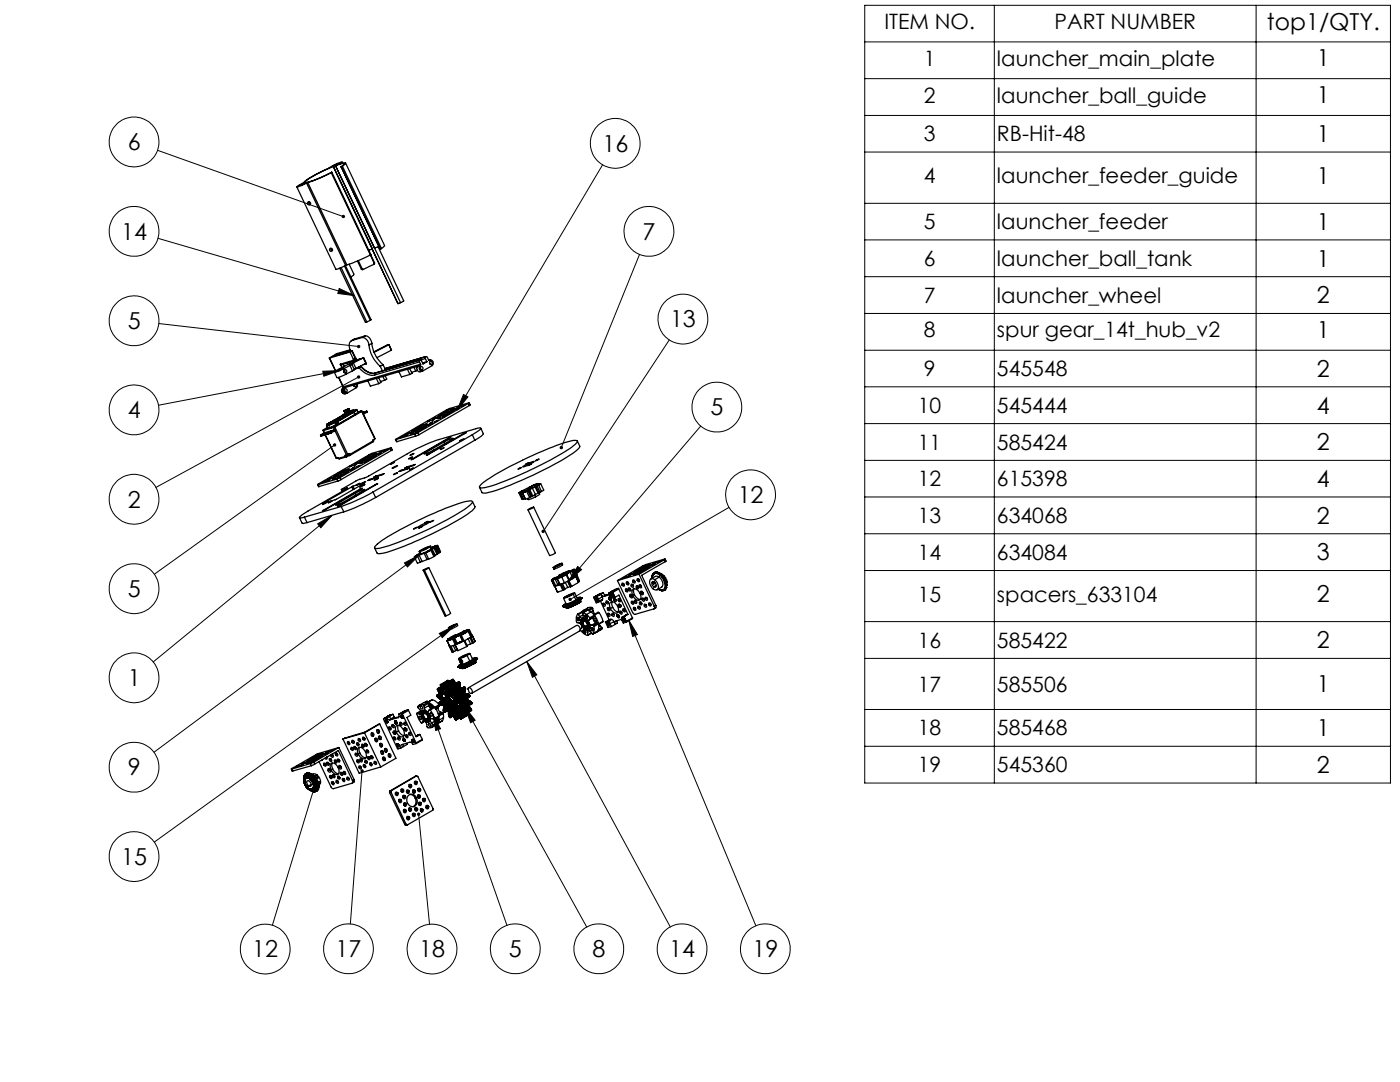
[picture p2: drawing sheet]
<svg xmlns="http://www.w3.org/2000/svg" width="279mm" height="216mm" viewBox="0 0 279 216" stroke-linecap="round" stroke-linejoin="round" font-family="sans-serif">
<defs><g id="words">
<g font-size="4.7">
<text x="252.8" y="5.9">top1/QTY.</text>
<text x="262.8" y="13.3">1</text>
<text x="262.8" y="20.6">1</text>
<text x="25.5" y="30">6</text>
<text x="262.8" y="28.4">1</text>
<text x="120.2" y="30.3">16</text>
<text x="262.8" y="36.7">1</text>
<text x="24.2" y="47.8">14</text>
<text x="128.2" y="47.8">7</text>
<text x="262.8" y="45.9">1</text>
<text x="262.8" y="53.2">1</text>
<text x="25.5" y="65.6">5</text>
<text x="133.7" y="65.3">13</text>
<text x="262.8" y="60.5">2</text>
<text x="262.8" y="67.4">1</text>
<text x="262.8" y="75.2">2</text>
<text x="25.5" y="83.4">4</text>
<text x="141.8" y="82.9">5</text>
<text x="262.8" y="82.5">4</text>
<text x="262.8" y="89.9">2</text>
<text x="25.5" y="101.3">2</text>
<text x="147.2" y="100.4">12</text>
<text x="262.8" y="97.2">4</text>
<text x="262.8" y="104.5">2</text>
<text x="262.8" y="111.8">3</text>
<text x="25.5" y="119.1">5</text>
<text x="262.8" y="120.2">2</text>
<text x="262.8" y="129.4">2</text>
<text x="25.5" y="136.9">1</text>
<text x="262.8" y="138.1">1</text>
<text x="262.8" y="146.9">1</text>
<text x="25.5" y="154.7">9</text>
<text x="262.8" y="154.2">2</text>
<text x="24.2" y="172.6">15</text>
<text x="50.4" y="191">12</text>
<text x="67" y="191">17</text>
<text x="83.6" y="191">18</text>
<text x="101.6" y="191">5</text>
<text x="118.2" y="191">8</text>
<text x="133.6" y="191">14</text>
<text x="150.2" y="191">19</text>
</g>
<g font-size="4.2">
<text x="176.5" y="5.8">ITEM NO.</text>
<text x="210.5" y="5.8">PART NUMBER</text>
<text x="184.4" y="13.2">1</text>
<text x="199" y="13.2">launcher_main_plate</text>
<text x="184.4" y="20.5">2</text>
<text x="199" y="20.5">launcher_ball_guide</text>
<text x="184.4" y="28.2">3</text>
<text x="199" y="28.2">RB-Hit-48</text>
<text x="184.4" y="36.6">4</text>
<text x="199" y="36.6">launcher_feeder_guide</text>
<text x="184.4" y="45.7">5</text>
<text x="199" y="45.7">launcher_feeder</text>
<text x="184.4" y="53.1">6</text>
<text x="199" y="53.1">launcher_ball_tank</text>
<text x="184.4" y="60.4">7</text>
<text x="199" y="60.4">launcher_wheel</text>
<text x="184.4" y="67.3">8</text>
<text x="199" y="67.3">spur gear_14t_hub_v2</text>
<text x="184.4" y="75">9</text>
<text x="199" y="75">545548</text>
<text x="183.2" y="82.4">10</text>
<text x="199" y="82.4">545444</text>
<text x="183.2" y="89.7">11</text>
<text x="199" y="89.7">585424</text>
<text x="183.2" y="97">12</text>
<text x="199" y="97">615398</text>
<text x="183.2" y="104.4">13</text>
<text x="199" y="104.4">634068</text>
<text x="183.2" y="111.7">14</text>
<text x="199" y="111.7">634084</text>
<text x="183.2" y="120.1">15</text>
<text x="199" y="120.1">spacers_633104</text>
<text x="183.2" y="129.2">16</text>
<text x="199" y="129.2">585422</text>
<text x="183.2" y="138">17</text>
<text x="199" y="138">585506</text>
<text x="183.2" y="146.8">18</text>
<text x="199" y="146.8">585468</text>
<text x="183.2" y="154.1">19</text>
<text x="199" y="154.1">545360</text>
</g>
</g></defs>
<g fill="none" stroke="#000" stroke-width=".2">
<path d="M172.6 1.1h104.9v155.1h-104.9zM172.6 15.7h104.9M172.6 8.4h104.9M198.4 1.1v155.1M250.7 1.1v155.1M31.4 30l37.1 13.2M120.3 32.9l-29 48.9M172.6 23h104.9M172.6 30.3h104.9M31.5 47.6l39.2 11.4M67.7 57.6l3 1.4-3.3-.4zM127.6 50.8l-15.6 38.5"/>
<path d="M172.6 40.6h104.9M172.6 47.9h104.9M172.6 55.2h104.9M31.7 64.6l39.9 4.5M64.4 74.1l3.4-.2-3.2 1.2zM67.8 73.9l-36.2 7M71.6 75.2l-40.5 22.1M92.5 78.7l.9 .5-2.1 2.6zM133.6 67.8l-25.2 38.2M172.6 62.5h104.9M172.6 69.9h104.9M172.6 77.2h104.9"/>
<path d="M66.8 88.8l-36 25.8M139.8 85l-26.3 30.9M172.6 84.5h104.9M172.6 91.9h104.9M172.6 99.2h104.9M63.4 104.5l2.9-1.7-2.3 2.5zM66.3 102.8l-35.7 29.3M80.7 112.3l2.9-1.5-2.3 2.3zM83.6 110.8l-52.9 39.3M115.3 113l.8 .7-2.6 2.2zM145.5 101.2l-31.7 18.4M172.6 106.5h104.9"/>
<path d="M172.6 113.8h104.9M87.7 126.4l3-1.5-2.4 2.3zM90.7 124.9l-59.9 43.1M105.1 132l28.7 53M105.1 132l2 2.7-.8 .4zM125.5 123.8l1.7 2.8-.9 .4zM125.5 123.8l25.3 60.9M172.6 124h104.9M172.6 131.4h104.9M63.3 155.2l-8.9 29.4M72.2 153.8l-2.3 30.6M86.4 142.5l14.8 42.1"/>
<path d="M86.4 142.5l1.5 2.9-.9 .4zM92.8 141.1l24.3 43.9M92.8 141.1l2 2.6-.9 .5zM172.6 141.6h104.9M172.6 148.9h104.9M83.5 162.5l2.2 21.9"/>
<circle cx="26.8" cy="28.3" r="5"/>
<circle cx="122.8" cy="28.6" r="5"/>
<circle cx="26.7" cy="46.2" r="5"/>
<circle cx="129.5" cy="46.2" r="5"/>
<circle cx="26.8" cy="64" r="5"/>
<circle cx="136.3" cy="63.7" r="5"/>
<circle cx="26.8" cy="81.8" r="5"/>
<circle cx="26.8" cy="99.6" r="5"/>
<circle cx="143.1" cy="81.2" r="5"/>
<circle cx="149.8" cy="98.7" r="5"/>
<circle cx="26.7" cy="117.5" r="5"/>
<circle cx="26.7" cy="135.2" r="5"/>
<circle cx="26.8" cy="153.1" r="5"/>
<circle cx="26.8" cy="170.9" r="5"/>
<circle cx="52.9" cy="189.4" r="5"/>
<circle cx="69.5" cy="189.3" r="5"/>
<circle cx="86.2" cy="189.4" r="5"/>
<circle cx="102.8" cy="189.3" r="5"/>
<circle cx="119.5" cy="189.3" r="5"/>
<circle cx="136.1" cy="189.3" r="5"/>
<circle cx="152.7" cy="189.3" r="5"/>
</g>
<path d="M68.3 43a.34 .34 0 0 0 0 .5 .34 .34 0 0 0 .5-.2l-.3-.1 .3 .1a.34 .34 0 0 0-.1-.4 .34 .34 0 0 0-.4 .1zM67.7 57.6l3 1.4-3.3-.4zM71.3 68.9a.32 .32 0 0 0 .1 .5 .32 .32 0 0 0 .5-.2l-.3-.1h.3a.31 .31 0 0 0-.2-.3 .31 .31 0 0 0-.4 .1zM64.4 74.1l3.4-.2-3.2 1.2zM71.4 75a.34 .34 0 0 0-.1 .4 .34 .34 0 0 0 .4 .1 .34 .34 0 0 0 .2-.4l-.3 .1 .2-.2zM66.5 88.6a.33 .33 0 0 0 .3 .5 .33 .33 0 0 0 .2-.5l-.2 .2 .2-.2a.33 .33 0 0 0-.5 0zM63.4 104.5l2.9-1.7-2.3 2.5zM92.5 78.7l.9 .5-2.1 2.6zM111.7 89.1v.3l.2 .2 .1-.3-.1 .3a.35 .35 0 0 0 .4-.1 .35 .35 0 0 0-.1-.5 .35 .35 0 0 0-.5 .1zM80.7 112.3l2.9-1.5-2.3 2.3zM108.2 105.7a.36 .36 0 0 0 0 .6l.2-.3-.2 .3a.34 .34 0 0 0 .5-.2 .34 .34 0 0 0-.5-.4zM87.7 126.4l3-1.5-2.4 2.3zM115.3 113l.8 .7-2.6 2.2zM113.5 119.4v.4l.3-.2-.3 .2a.34 .34 0 0 0 .5 .1 .34 .34 0 0 0 0-.5 .34 .34 0 0 0-.5 0zM63.1 154.9a.35 .35 0 0 0 0 .5 .35 .35 0 0 0 .5-.1 .35 .35 0 0 0-.2-.5l-.1 .4 .1-.4zM72 153.6a.34 .34 0 0 0 0 .5 .34 .34 0 0 0 .6-.1 .34 .34 0 0 0-.3-.5l-.1 .3 .1-.3zM83.4 162.2a.34 .34 0 0 0-.1 .5 .34 .34 0 0 0 .5-.1 .34 .34 0 0 0-.3-.5v.4v-.4zM86.4 142.5l1.5 2.9-.9 .4zM105.1 132l2 2.7-.8 .4zM92.8 141.1l2 2.6-.9 .5zM125.5 123.8l1.7 2.8-.9 .4z" fill="#000"/>
<g fill="none" stroke="#000" stroke-width=".25">
<path d="M59.2 37.3l7.8 16.4 .8-.2 1.2-.5M59.9 37h.1M60.3 36.9h.1M60.9 36.5h.1M60.9 36.5l.2-.1-.5 .1-.7 .5 .4-.1M60.9 36.5l-.6 .4M61 36.4l-1.1 .6 1.2-.6M61 36.4h.1M61.1 36.4h.1M61.2 36.5l7.8 16.5M61.4 36.4l-.2 .1M61.4 36.4l7.8 16.4"/>
<path d="M66.1 34.5l-3.1 1.4-1.6 .5M66.1 34.5l7.8 16.4M66.2 34.4h-.1a24 24 0 0 1-5 2M66.2 34.4l-.1 .1M66.2 34.4l7.8 16.4-.1 .1M66.4 33.2h.1M66.5 33.2l-3.9 1.9a2.97 2.97 0 0 0-1.7 1.3h.1M66.5 33.2l7.8 16.5M66.5 33.2h.1M67 33.1h.1M67 33.1l.6-.4-1.1 .5M67 33.1l1.3-.5 .4 .1-.6 .6"/>
<path d="M67 33.1l.6-.4-.7 .2-.5 .3h.1M67 33.1l7.7 16.4M67 33.1l12.9 27.3M67 33.1l-.5 .1M67.6 32.7h.1M67.9 32.6l.4-.3a7.2 7.2 0 0 0-2.7 1.3l-1 .4a12.1 12.1 0 0 0-4.1 2.5l-1.3 .8 .9-.2 1.1-.6M67.9 32.6l1-.1-.6 .7M67.9 32.6v.1M68.1 33.3h.1M68.1 33.3l7.8 16.4M68.3 32.3l.1 .2M68.3 33.2l-.2 .1"/>
<path d="M68.3 33.2l7.8 16.4M69 32.5l7.8 16.5-.7 .6M61.7 40.3l.1 .3 .2 .1M66 49.5l.4 .5M67.8 53.5l5.1 10.8 .3-.1M68.1 53.4l5.1 10.8M68.8 53.1l5.1 10.8M68.9 53l5.1 10.8-.1 .1M69.2 52.8l-.2 .2M69.7 52.7l.9 2.1-.5 .5M71.3 52.1l.8 1.6M71.5 52l.8 1.7"/>
<path d="M72.1 53.7l.2 .1h.2M72.3 53.7h-.2M73.6 50h.1M73.7 49.9l-.1 .1M73.9 50.9l-2.6 1.2-2.1 .7M73.9 50.9l.8 1.6M74 50.8l.8 1.7M74.3 49.7l-.6 .2M74.3 49.7l5.1 10.9M74.7 52.5l-.1 .2-2.1 1.1-.2-.1M74.7 49.5h.1M74.8 52.5l-.2 .2"/>
<path d="M74.8 52.5h-.1M75.5 49.2l5.1 10.8-.7 .4M75.6 49.2l-.8 .3M75.8 49.7h.1M76.1 49.6l-.2 .1M65.7 71.4l1.3 2.6M65.8 71.4l1.2 2.6M66.7 74.3l.5 1.1 1.9-.8M67.2 70.7l.1 .2M67.6 75.3l.9 1.9M67.7 73.8h.1M67.9 72.7l.3 .6"/>
<path d="M68.4 73.4h.2l-.9 .4M68.4 73.4l-.7 .4M68.4 73.4v.1M68.4 77.5a.6 .6 0 0 0-.2 .7 .6 .6 0 0 0 .7 .4M68.4 77.4v.1M68.4 77.4h.1M68.4 72.7l.3 .4M68.5 77.2l-.1 .2M68.5 77.4a.63 .63 0 0 0-.2 .8 .63 .63 0 0 0 .6 .4M68.5 77.2h.1M68.5 77.4h.1M68.5 77.4l-.1 .1"/>
<path d="M68.5 77.2v.2M68.6 74v.3M68.7 73.6l.1 .2M68.7 73.9l.1 .3M68.7 73.8l.1 .3-.1 .3M68.7 77.8l.1 .3M68.8 73.8a.33 .33 0 0 0-.2 .4 .33 .33 0 0 0 .4 .2M68.8 73.8a.33 .33 0 0 1 .4 .2 .33 .33 0 0 1-.2 .4M68.8 77.4h-.3M69 74.4l.1 .2M69.2 78.5l-.3 .1M69.3 72.4l.2 .3"/>
<path d="M69.7 72.3l.2 .3M69.8 69.8l-2.6 .8-1.4 .8M69.8 72.9l-1.1 .7M69.8 72.9l.5 1.1M69.8 70.2l-4 1.2M69.8 70.2l.7 1.5M69.9 69.9l-2.7 .8M70.2 72.7l-.4 .2M70.2 72.7l.5 1.1-.4 .2M70.2 70.1l-3.7 1 .7-.4M70.2 70.1l-.4 .1M70.2 70.1l.7 1.4"/>
<path d="M70.3 70l.7 1.4M70.3 74l-1.2 .6M70.5 72.4l-.3 .3M70.5 71.7l.1 .2M70.5 72.4l.5 1.1M70.6 76.8l.1 .3M70.6 71.9l.2 .1M70.6 71.9l-2.7 .8M70.8 67.6l-.7 .4M70.8 67.6l-.1 .1M70.8 72l-2.7 .8-.2-.1M70.9 72v.1"/>
<path d="M70.9 71.9l-.1 .1M70.9 71.5l-.4 .2M70.9 71.5l.1 .2M71 71.9h-.1M71 71.7l-.4 .2M71 71.7v.2M71 71.4l-.1 .1M71 71.4l.1 .2M71 73.5l-.3 .2M71.1 71.6l-.1 .3M71.1 76.7a.3 .3 0 0 1-.2 .5 .3 .3 0 0 1-.3-.4M71.1 71.6l-.1 .1"/>
<path d="M71.3 71.9l-.1-.1 1.4-.4 .5 1.2M71.3 76.6v.5l-.2 .3-1.8 1.1a.61 .61 0 0 1-.8-.4 .61 .61 0 0 1 .3-.7M71.7 73.4a3.3 3.3 0 0 0 3.1 1.4M71.7 73.2v.2M71.7 73.4l-.9 .3M71.8 71.6h.1M71.8 71.6l-1.8 1-.9 .3-2.4 1.4 1-.3 1-.4M71.9 73.1l.1 .1M71.9 73.1h.2l-.1 .1M72 73.2l-.3 .2M72 73.2a3 3 0 0 0 2.9 1.2M72.1 73.1a3.4 3.4 0 0 0 2.3 1.4"/>
<path d="M72.3 67.3l-2.1 .6a1.51 1.51 0 0 0-.2 2.2M72.3 67.3a1.59 1.59 0 0 1 1.4 1.5M72.4 71.4l-1.9 1M72.5 71.4l.6 1.2M72.8 67a1.51 1.51 0 0 1 1.4 1.5M72.8 67l-.5 .3M72.8 67l-2 .6M73 72.5l-2 1M73.1 72.6l-.6 .2M73.4 76l.5 1 1.7-.4M73.7 68.8a6.4 6.4 0 0 0 2.2 4.3M73.9 63.9l-.7 .3"/>
<path d="M74.2 68.5a6.4 6.4 0 0 0 2.2 4.3M74.2 68.5l-.5 .3M74.9 74.4l-.1 .4M74.9 74.4l-.1 .1M75.1 75.5l.5 1.1M75.6 75.4l.4 .9-.4 .3M75.9 73.1l.4 .9M76.4 75.1l.4 .8M76.4 72.8l-.5 .3M76.4 72.8l.6 1M76.8 75.9l-.9 .2M76.9 75l.3 .6-.4 .3"/>
<path d="M77.6 68.8h-.3l-2.7 1.4M77.6 68.8l.5 1.1M77.6 68.8l-3 1.5M78.1 69.9l-2.9 1.5M79.4 60.6h.1M79.6 74.2l.5 1 1.7-.5M79.9 60.4l-.5 .2M81.3 73.7l.5 1M81.8 73.6l.4 .9-.4 .2M82.6 73.3l.4 .7M83 74l-.9 .3M83.1 73.2l.1 .2"/>
<path d="M83.3 73.9l-.3 .1M83.4 73.1a.63 .63 0 0 0-.2 .7 .63 .63 0 0 0 .7 .4l.4-.2M83.4 73.1l-14.6 4.3M83.7 72.2l-8.9 2.6M83.7 72.2l.2 .5M83.8 71.8l-8.9 2.6M83.9 73.4l.1 .3M83.9 73l-.5 .1M83.9 72.7v.3M83.9 72.7l-15.4 4.5M84.7 72.3l-.4 .1M84.7 72.3l-.3 .2"/>
<path d="M84.9 71.5l.3 .7M84.9 71.5l-.9 .3M84.9 71.2v.3M84.9 71.2h.3l.3 .6 .2 .1M85 71.2l-8.2 2.4M85.2 72.2l-.8 .4-.3-.6a.25 .25 0 0 0-.3-.2 .25 .25 0 0 0-.1 .4M85.2 72.2l-.5 .1M85.7 71.9a.62 .62 0 0 1 .7 .3 .62 .62 0 0 1-.1 .8l-1.9 1a.59 .59 0 0 1-.7-.3 .59 .59 0 0 1 .2-.7M85.7 72.3l.1 .3M85.8 71.8l-.1 .1M63.4 96.7l.2 .4h.1M63.5 96.7l.2 .4"/>
<path d="M64 86.8l.1 .2M64.2 86.7l-.2 .1M64.2 86.7l.1 .2M64.3 86.7h-.1M64.3 86.7l.1 .2M64.3 96.3l.6-.3zM64.3 86.9l-.2 .1M64.4 86.9h-.1M64.4 86.7l.7-.4-.8 .4M64.4 96.2h.1M64.5 86.8l-.2 .1M64.5 85.9l.2 .5"/>
<path d="M64.5 85.9h.1M64.5 85.8v.1M64.6 85.8l-.1 .1M64.7 86.4l-.7 .4M64.9 86.7l2.2 4.7M65.2 96l.6-.3zM65.2 84.8h.1M65.2 84.8l.1 .1M65.2 84.7v.1M65.2 84.7h.1M65.3 84.7h.1M65.3 84.7h-.1"/>
<path d="M65.3 95.9v.1M65.3 85.3l-.7 .5M65.4 95.7l.6-.3zM65.4 86.4l-1 .3M65.4 86.4l.1 .2-1 .3-.1-.2M65.4 84.6l-.1 .1M65.4 84.6h.1M65.5 84.5l-.1 .1M65.5 84.5v.1M65.5 95.6v.1M65.6 84.6h.1M65.5 86.4l.7-.4-.8 .4"/>
<path d="M65.5 84.6h.1M65.5 84.6l-.3 .2M65.5 86.4l.2 .1h.2M65.5 84.6l-.3 .1M65.6 86.5h-.1M65.7 84.5h.1M65.7 84.4l-.2 .1M65.7 84.4v.1M65.8 86.3l-.3 .1M65.8 86.3l.1 .2M65.9 84.4l-.2 .1M65.9 84.5h.1"/>
<path d="M65.9 84.4v.1M65.9 84.4h.1M65.9 84.2h.1M65.9 84.3l-.2 .1M65.9 84.2l-.5 .4M66 95.5l.6-.3zM66 84.2l-.5 .4M66.1 86.2l-.3 .1M66.1 86.2v.2M66.1 95.4v.1M66.1 84.3h.1M66.1 86.4l-.2 .1"/>
<path d="M66.1 84.3l-.2 .2M66.1 84.3l-.2 .1M66.2 84.2l-.1 .1M66.2 84.2h.1M66.2 84.2l-.3 .2M66.2 84.2l-.5 .3M66.3 84.2h-.1M66.3 84.2h.1M66.4 84.1l-.1 .1M66.4 84.1v.1M66.4 95.5l.6-.3zM66.4 84.2h.1"/>
<path d="M66.4 84.1l-.2 .1M66.4 84.1h.1M66.5 95.6l.6-.2zM66.5 84.1h.1M66.5 84.1l-.1 .1M66.5 95.4v.1M66.5 84v.1M66.5 84.2h.1M66.5 84.2h-.1M66.6 85.2v.1M66.6 85.3l.2 .5M66.6 85.2l-2 .6"/>
<path d="M66.6 85.3l-2.1 .6M66.6 95.6h.1M66.6 95.1l.7-.4zM66.6 84h.1M66.7 84.2h.1M66.7 85.1l-.1 .1M66.7 84.1v.1M66.7 85.1l.1 .1M66.7 95h.1M66.8 85.8l-2.1 .6M66.8 85.8l-.7 .4M66.8 85.8l.1 .1"/>
<path d="M66.8 83.9h.1M66.8 83.9h.1l-.4 .2M66.8 83.9l-.3 .1M66.8 85.2l-.2 .1M66.8 84h.1M66.8 85.2l2.6 5.5M66.9 84.2l-1.7 .7 .3-.3M66.9 84.2v.1M66.9 85.9l-.8 .5M66.9 85.9l2.2 4.9M66.9 84.3l-1.3 .6h-.4l.2-.2M66.9 84.3l.2 .4"/>
<path d="M66.9 83.9l-.2 .1M66.9 83.9v.1M66.9 95.1l.9-.6 1.3-.5a1.47 1.47 0 0 1-1.1 .8zM66.9 84.1l-.2 .1M66.9 84v.1M66.9 83.9h.1M66.9 84.1h.1M67 84.2h-.1M67 84.2h.1M67 84.2l-.1 .1M67 84.2l.2 .5M67 83.9l-.1 .1"/>
<path d="M67 84h.1M67 84.1l-.3 .1M67 84.1h.1M67 84h-.1M67 84v.1M67 84l-.3 .2M67 83.9h-.1M67 83.9h.1M67.1 83.7h.1M67.1 83.7l-.1 .1M67.1 83.7l-.6 .4M67.1 84.7l-1.6 .7-.3-.4"/>
<path d="M67.1 84.7l.1 .1M67.1 83.9l-.1 .1M67.1 83.9h.1M67.1 91.4l.3-.1 .1 .2M67.2 84.8l-1.8 .7 .4-.3M67.2 84.7v.1M67.2 83.9l-.2 .1M67.2 84.7h-.1M67.2 83.9v.1M67.2 84h-.2M67.2 83.9h.1M67.2 95.6l.2 .4"/>
<path d="M67.2 95.6l-3.7 1.1M67.2 83.7h.1M67.2 83.8l-.2 .1M67.2 83.8v.1M67.2 83.7l-.3 .2M67.3 83.7h.1M67.3 83.8h-.1M67.3 83.7l-.4 .2 .2-.2M67.3 83.7h-.1M67.3 84h.1M67.3 83.7l-.5 .3M67.3 83.7l-.6 .3"/>
<path d="M67.3 84.1h.1M67.3 83.8h.1M67.3 84.1l-2 .6M67.3 84.1l-.3 .1M67.3 84.1l.2 .5M67.3 94.8l.1 .2M67.3 94.5l.7-.2zM67.3 84.1l.3 .5M67.3 83.7l-.3 .2M67.4 83.7h.1M67.4 83.6l-.1 .1M67.4 83.6h.1"/>
<path d="M67.4 96l-3.7 1.1M67.5 95.3l.5-.2-.7 .3zM67.5 83.7l-.3 .2M67.5 83.7l-.3 .1M67.5 83.7l-.2 .1M67.5 83.7h.1M67.5 95.3v.1M67.5 94.5h.1M67.5 84.7h.1M67.5 84.7l-.3 .1M67.5 95.1l.7-.3zM67.5 84.6h.1"/>
<path d="M67.5 84.6v.1M67.5 83.8h.1M67.5 84.7l-.8 .4M67.5 84.6l-.3 .1M67.5 83.8l-.5 .3M67.6 84.6l-.1 .1M67.6 84.6h.1M67.6 83.6v.1M67.6 83.6l-.2 .1M67.6 83.7h.1M67.6 83.7h-.3M67.6 83.7h-.2"/>
<path d="M67.6 83.6l-.3 .1M67.6 83.6l-.3 .2M67.6 83.6h.1M67.6 83.6h-.2M67.7 83.8h.1M67.7 83.7h.1M67.7 95h.1M67.7 83.6v.1M67.7 83.7l-.4 .3M67.8 83.6l-.2 .1M67.8 83.6l-.1 .1M67.8 83.6h.1"/>
<path d="M67.8 83.7l-.5 .3M67.8 83.7l-.1 .1M67.9 95.3l-.7 .3M67.9 95.3l.2 .4M67.9 94.4l.6-.3zM67.9 83.6l-.2 .1M67.9 83.5l-.2 .1M67.9 83.6h.1M67.9 83.5h.1M67.9 83.5v.1M68.1 95.7l-.7 .3M68.1 83.5l-.5 .2"/>
<path d="M68.1 83.5h.1M68.1 83.5l-.2 .1M68.1 83.5h-.2M68.1 94.3v.1M68.1 97.7l.2 .3M68.2 94.9l.6-.3zM68.2 94.1l.6-.3zM68.2 97.7l.2 .3M68.2 94.8l.1 .1M68.2 94l.1 .1M68.3 82.9l-1.6 .9M68.7 82l.3 .5"/>
<path d="M68.7 82h.1M68.7 83.3h.1M68.7 83.3l-1.4 .8M68.7 83.3l-2 .5-.9 .5 .4-.1M68.7 82h.2M68.8 94.4l.7-.3zM68.8 82h.1M68.8 82l.2 .6M68.8 82h-.1M68.8 82l.3 .5M68.9 82h.1M68.9 81.9h.1"/>
<path d="M68.9 82h-.1M68.9 81.9l-.1 .1M68.9 82l.3 .5M68.9 94.3v.1M69 82h.1M69 81.8l-.1 .1M69 81.8h.1M69 82l.2 .5M69 91.1l-1.5 .4M69 91.1l.2 .1M69 81.9l.3-.2zM69 93.8l.6-.3z"/>
<path d="M69 81.9v.1M69 81.9h.1M69 81.9l.3 .5M69.1 82.5l-.1 .1M69.1 82.5h.1M69.1 93.9l.6-.3zM69.1 81.9h.1M69.1 81.8h-.1M69.1 81.8h.1M69.1 81.9l.3 .5M69.1 93.7v.1M69.1 90.8l-.2 .1 .1 .2"/>
<path d="M69.2 82.5h-.1M69.2 91.2l-1.5 .4-.2-.1M69.2 90.8l.1 .3M69.2 82.5h.1M69.2 81.8h.1M69.2 81.8l-.1 .1M69.2 93.8l.1 .1M69.2 81.8l.3 .6M69.3 81.7h.1M69.3 97.4h.1l-7.9 4.6a3.7 3.7 0 0 0-1.7 1.3l.9-.1M69.3 81.8h.1M69.3 81.8h-.1"/>
<path d="M69.3 81.7l-.2 .1M69.3 97.4l-1.1 .3M69.3 97.4v.1M69.3 81.8l.2 .5M69.3 81.8l.2 .6M69.3 81.7h.2M69.3 82.4l-.1 .1M69.3 82.4h.1M69.3 91.1l-.1 .1M69.4 82.4h-.1M69.4 81.8l.2 .5M69.4 81.8h-.1"/>
<path d="M69.4 81.7h.1M69.4 90.7l-.3 .1M69.4 81.7h-.1M69.4 81.6v.1M69.4 90.7l.3-.2 .1 .2M69.4 81.6h.1M69.5 82.4h-.1M69.5 82.4h.1M69.5 81.6h.1M69.5 81.7l.1 .6M69.5 81.7h.1M69.5 81.7l.2 .5"/>
<path d="M69.5 93.9l.6-.3zM69.5 82.3v.1M69.5 81.6v.1M69.6 81.6h.1M69.6 81.6l.2 .6M69.6 90.6l.1 .3M69.6 82.3h-.1M69.6 82.3h.1M69.6 93.8v.1M69.7 93.2l.6-.3zM69.7 90.9l-.4 .2M69.7 82.2h.1"/>
<path d="M69.7 82.2l-.1 .1M69.8 82l.7-.2-1.2 .8-1 .3 .6-.5M69.8 82.2h-.1M69.8 90.9h-.1M69.8 93.1h.1M69.8 90.7v.2M70.1 93.7l.6-.2zM70.2 97.2l-5.6 3.1M70.2 97.2l.2 .5M70.2 93.7h.1M70.3 93.5l.6-.3zM70.4 93.3v.1"/>
<path d="M70.4 97l-.2 .2M70.4 97l.3 .5M70.5 81.8l-.1 .4-1.1 .6-.8 .2-.2-.1M70.5 81.9l.7-.2-.7 .5M70.5 82.2l.1 .1M70.5 82.2l-3.2 1.9M70.6 82.3l-3.3 1.8M70.6 82.3l.2 .4M70.6 92.9l.6-.3zM70.6 82.2h-.1M70.7 92.8v.1M70.8 92.5l.6-.2z"/>
<path d="M70.8 82.7v.1M70.8 82.7l-3.2 1.9M70.8 82.8l-3.2 1.8M70.9 92.5v.1M70.9 98.4l1.9-.8-4.5 2.7a1.77 1.77 0 0 1-1.3 .5l.4-.3M70.9 98.4l-3.5 2.1M70.9 98.4l.2 .3M71 82.6l-.2 .1M71 82.6h.1M71 82.6l-.2 .2M71.1 96.8l.7-.4zM71.1 82.6h-.1"/>
<path d="M71.2 93.2l.6-.3zM71.3 93.1v.1M71.4 92.4l.6-.3zM71.4 82.2l-.2-.4-.6 .5M71.4 82.2l-.4 .4M71.4 82.2l-.3 .4M71.5 92.3v.1M71.8 92.4l.6-.3zM71.8 97.1l1-.4zM71.8 97.6l.5-.2-8 4.6 .2-.2M71.8 97.6l-7.3 4.2M71.8 97.6l.1 .1"/>
<path d="M71.9 92.5l.6-.2zM71.9 92.3v.1M72 92.4v.1M72 91.9l.7-.3zM72.1 82l.1 .1M72.1 82l-1 .6M72.1 82h.1M72.1 82l-.7 .2M72.1 91.9h.1M72.2 96.4l.8-.3zM72.2 82.1l-5.4 3.1M72.2 82.1l2.6 5.5"/>
<path d="M72.2 82.1h.1M72.3 92l.9-.6 1.4-.5-.9 .6a1.77 1.77 0 0 1-1.4 .5zM72.7 96.3l-5.8 3.4-2.3 .6M72.7 82.2l-.3 .1M72.7 91.7l.1 .2M72.7 96.3l-2.3 .7M72.7 82.2v.1M72.7 96.3v.1M72.7 92.3l.7-.3zM72.7 91.4l.7-.2zM72.7 82.2h.1M72.8 91.4h.1"/>
<path d="M72.8 92.2l.1 .1M72.9 82.1l-.5 .3M72.9 82.1v.1M72.9 91.9l.7-.2zM73 91.9h.1M73.1 82.1l-.6 .4M73.1 82.1l.1 .2M73.1 82.1h.1M73.2 82.1h-.3M73.2 82v.3M73.2 82.3l-.7 .4M73.3 91.2l.6-.2z"/>
<path d="M73.4 95.9l2.1-.8zM73.4 91.2v.1M73.5 90.9l.7-.2zM73.6 91.7l.6-.2-.7 .3zM73.6 91.7l.1 .1M73.6 90.9h.1M73.8 95.6l.1 .1M74.2 91.3l.7-.3zM74.3 91.2v.1M74.4 90.7l.6-.3zM74.4 98.2l-3.5 1.8-2.8 1.1M74.4 98.2l.6 1.1"/>
<path d="M74.5 90.8l.6-.3zM74.5 87.9l-4.7 2.8M74.5 87.9v.3l-4.7 2.7M74.5 90.6v.1M74.5 95.2l2.2-.7zM74.6 87.7l-.1 .4M74.6 90.7v.1M74.7 95.8l.8-.4zM74.8 87.6l-.4 .2 .1 .1M74.9 96.7l.5-.2-7.5 4.4-.5 .1h.1M74.9 90.8l.6-.3zM74.9 96.7l-7.4 4.3"/>
<path d="M74.9 96.7v.1M75 99.3l-4.2 2-2.2 .8M75 95v.1M75 90.7v.1M75.5 90.6l.6-.3zM75.6 90.6h.1M75.6 90.3l.7-.3zM75.8 90.2v.1M76.6 90.1l.6-.3zM76.7 90h.1M77.9 89.5l.2-.1-4.3 1.3-10.4 6h.1M77.9 89.5l-10 5.8"/>
<path d="M77.9 89.5l.2 .4M78 92.6l.7-.4zM78.1 89.4l.2 .4-.2 .1M78.1 89.9l-10 5.8M78.3 93.4l1-.5-.6 .4zM78.6 94.7l.7-.4zM78.9 87.7l.3 .4M79 87.7l.2 .4M79.6 94.1l2.1-.8zM79.9 87.3l.6-.3zM80 87.2v.1M80 93.8l.1 .1"/>
<path d="M80.7 87l.7-.3zM80.8 93.4l2.1-.7zM80.9 87h.1M80.9 86.7l.7-.3zM81 86.6l.1 .1M81.2 93.2v.1M81.5 86.5l.7-.2zM81.5 91.5l.8-.3zM81.6 86.5h.1M81.7 93.7l.8-.3zM81.9 90.8l.7-.3zM81.9 86.5l.6-.2z"/>
<path d="M82 86.6l.6-.2zM82 86.5h.1M82.1 86.6h.1M82.2 91.7h.1M82.2 86l.7-.2zM82.3 86h.1M82.4 86.1l1.2-.7 1.1-.3-.9 .6a1.77 1.77 0 0 1-1.4 .4zM82.8 86.6l.1 .4M82.8 86.6l-3.8 1.1M82.9 86.4l.6-.3zM82.9 85.6l.6-.3zM82.9 85.8l.1 .2"/>
<path d="M82.9 87l-3.7 1.1M83 86.3v.1M83 85.5h.1M83.1 86l.6-.2zM83.2 86v.1M83.4 86.3l-.6 .3M83.4 86.3l.2 .4M83.5 85.4l.6-.3zM83.6 85.3v.1M83.6 86.7l-.7 .3M83.6 85.1l.7-.3zM83.6 85.9l.7-.3z"/>
<path d="M83.8 85.8v.1M83.8 85v.1M84.3 85.4l.7-.3zM84.4 85.4h.1M84.5 84.8l.7-.2zM84.7 84.9l.6-.2zM84.7 84.7v.1M84.8 84.9h.1M85 84.9l.7-.2zM85.1 90.2l.1 .3M85.2 84.9h.1M85.2 90.8h.1"/>
<path d="M85.2 84.2l.7-.3zM85.3 84.1l.1 .1M85.6 84.8l.7-.3zM85.7 84.7l.1 .1M85.8 84.5l.6-.3zM85.9 84.4v.1M86.1 83.9l.6-.3zM86.3 83.9h.1M86.4 83.6l.6-.3zM86.4 83.5l.1 .1M86.7 84.2l.6-.3zM86.8 84.1l.1 .1"/>
<path d="M86.9 83.4l.6-.3zM87 83.4h.1M87.3 83.4l.6-.3zM87.4 83.4h.1M87.5 83.5l.5-.2-.6 .3zM87.5 83.5h.1M87.5 83l.8-.4zM87.7 82.9h.1M87.8 83l1.2-.7 1.1-.3-1.2 .7zM87.9 89.7l.8-.4zM88.3 83.3l.6-.3zM88.3 82.7l.1 .2"/>
<path d="M88.3 82.4l.6-.2zM88.4 82.4h.1M88.4 83.2v.1M88.5 82.9l.6-.2zM88.6 88.2l1.9-.7-4.5 2.6-1.4 .5 .5-.4M88.6 88.2l-3.5 2M88.6 88.2l.2 .3M88.6 82.9h.1M88.9 82.3l.6-.3zM89 82.2v.1M89 82l.7-.3zM89.1 82.8l.6-.3z"/>
<path d="M89.1 81.9l.1 .1M89.2 82.7v.1M89.5 87.4l.5-.2-7.5 4.3-.5 .2h.2M89.5 87.4l-7.3 4.3M89.5 87.4v.1M89.7 82.3l.7-.3zM89.8 82.3h.1M90 81.7l.6-.3zM90.1 81.8l.6-.3zM90.1 81.6v.1M90.2 81.8h.1M90.5 81.8l.6-.2z"/>
<path d="M90.5 81.8h.1M91.1 81.6l.6-.2zM91.1 81.6l.1 .1M91.2 81.4l.6-.3zM91.3 81.3h.1M91.8 87.9l.8-.3zM92.1 81.1l.6-.3zM92.2 81v.1M92.5 86.5l.6-.2-8 4.5h.1M92.5 86.5l-7.3 4.3M92.5 86.5l.1 .1M93.5 80.5l.1-.1-4 1.2-10.7 6.1h.1"/>
<path d="M93.5 80.5l-10.1 5.8M93.5 80.5l.2 .4M93.6 80.4l.2 .4-.1 .1M93.7 80.9l-10.1 5.8M94.3 86.7a3.7 3.7 0 0 0 1.7-1.3h-.7l-8.1 2.4-2.4 1-2.6 1.2-8.8 5.1-2.2 .8-3.1 1.8h.1M94.3 86.7l-19.9 11.5M94.3 86.7l.5 1.1M94.8 87.8l-19.8 11.5M96 85.4l.4 1.1a3.1 3.1 0 0 1-1.6 1.3M96.2 96.5a66.5 66.5 0 0 1 14.8-7.6l1.2-.4a5.5 5.5 0 0 1 3-.6v.2a8.5 8.5 0 0 1-3.5 2.7 69.5 69.5 0 0 1-14.9 6.5h-1.1v-.3zM103.4 93.6l.7-.3zM103.5 98.3l.6 1.3h.2"/>
<path d="M103.8 98.3l.5 1.3M103.9 98.3h.3M103.9 98.3h-.1M103.9 98.3l.6 1.3M104.1 98v.1M104.2 98.3l.6 1.2M104.3 98.3l.6 1.3 .8-.3M104.4 97.9l-.3 .1M104.4 97.9h.1M104.4 93l1.2-.6 1-.3-1.3 .8-1 .3zM104.5 97.9l-.6 .3 .2-.2M104.5 97.9h-.1"/>
<path d="M104.5 99.5l-.2 .1M104.5 97.9h.1M104.8 99.5h.1M104.8 99.5l-.3 .1M104.8 98l-.2 .1M104.8 98l.4-.1-.6 .2M104.8 98h.1M104.8 98l.4-.1-.3 .1M104.8 98.1h-.2M104.8 98.1h.1M104.9 98l-.3 .1M104.9 92.6l.7-.3z"/>
<path d="M104.9 98h.1M105.1 98l-.9 .3M105.1 98l.6 1.3M105.2 97.6l1.1-.4-1.1 .5zM105.2 97.9l-.3 .1M105.3 97.9l-.2 .1M105.3 97.9l.6 1.2M105.4 92.9l.6-.3zM105.6 97.8l-.3 .1M105.6 97.8l.6 1.2M105.6 97.4v.1M105.7 97.7l-.1 .1"/>
<path d="M105.7 97.7l.6 1.3M105.9 99.1l-.2 .2M106.2 99l-.3 .1M106.3 97.4l-.6 .3M106.3 97.4l.6 1.3M106.3 99h-.1M106.5 96.8l.4-.1-.3 .1M106.5 96.8l-.2 .2 .3-.2M106.5 96.8v.1M106.6 96.8l-.1 .1M106.7 96.8l-.2 .1M106.7 98.7l.2 .4"/>
<path d="M106.8 97.2l-.5 .2M106.8 97.2l.6 1.2M106.8 92l.8-.4zM106.9 98.7l-.6 .3M106.9 99.1l-1.4 .6-.2-.3M106.9 97.1l-.1 .1M106.9 97.1l.6 1.2M107.1 96.6l-1.7 .7-1.8 1.1 .2-.1M107.1 96.6h.5M107.1 96.6h.1M107.2 96.9l-.3 .2M107.2 96.9l.6 1.3"/>
<path d="M107.2 96.8l.4-.1-.6 .3M107.2 96.8l-.2 .2M107.2 96.8h.1M107.4 98.4l-.5 .3M107.4 96.8l-.4 .2M107.5 96.8l-.3 .1M107.5 96.7l-.5 .3M107.5 96.8l.6 1.3M107.5 98.3l-.1 .1M107.5 96.7l-.3 .1M107.6 96.6l.3-.1-.4 .3M107.6 98.3l.1 .3-.8 .5"/>
<path d="M107.6 96.6h.1M107.8 98.2l-.3 .1M107.9 96.5l.6 1.3-.4 .3M108.1 98.1l-.3 .1M115.2 88l.5 1a4.8 4.8 0 0 1-2.4 2.1 72.1 72.1 0 0 1-16 7.2h-1.1l-.5-1M59.8 103.3l.5 1.1 1-.1M60.7 103.2l.6 1.1M64.3 100.6l.9-.3zM64.5 101.8v.1M64.6 100.3l.1 .1M65.5 100.3l.8-.4zM67.4 100.5l.1 .2"/>
<path d="M67.5 101h.1M68.1 101.1l-7.4 2.1M68.1 101.1l.5 1M68.6 102.1l-7.3 2.2M75.3 108.5a68.6 68.6 0 0 1 15-7.6l.6-.2a6.8 6.8 0 0 1 3.3-.7l.1 .1a5.1 5.1 0 0 1-2.6 2.2 72.5 72.5 0 0 1-15.9 7.1l-.6 .1-.4-.2v-.2zM82.5 105.5l.8-.3zM82.7 111.1l.6 1.3 .6-.2M83 110.9l.6-.2-.5 .3M83 110.9l.1 .1M83 110.9h.1M83.3 110.9l.6 1.3M83.4 110.8l-.3 .1"/>
<path d="M83.4 105.2l1.4-.8 .9-.3-1.4 .9-.9 .3zM83.5 110.8l-.5 .2M83.5 110.7l-.5 .2M83.6 105.3l.7-.3zM83.6 110.8l-.3 .1M83.6 110l1.4-.7 .9-.3-1 .6zM83.6 110.8l.6 1.2M83.8 110.3l-1.1 .8 .6-.2M83.8 110.3h.1M84.2 109.7l1.2-.5-.6 .4zM84.2 112l-.3 .2M84.3 109.7v.1"/>
<path d="M84.5 113.8l1.1-.5-.9 .5M84.5 113.8l4.3 9.1h.2M84.5 113.8h.2M84.6 110.4l-1 .4M84.6 110.4l.6 1.3M84.7 113.8l4.3 9.1M84.8 104.3l.7-.3-.7 .4zM84.9 110.3l-.3 .1M84.9 110.3l.6 1.2M85.2 110.1l.6-.2zM85.2 111.7l-1 .3M85.5 111.5l-.3 .2"/>
<path d="M85.6 113.3l4.3 9.1-.9 .5M85.6 110l-.4 .1M85.8 104.2l.7-.3zM85.8 109.1l.2 .5M85.9 109l.2 .4-.1 .2M86 109.6l-1.9 .9h-.2l-.3-.4M86 109.8l-1.1 .5M86 109.8l.6 1.3M86.1 109.7l-.1 .1M86.1 109.7l.6 1.2M86.1 109.6v.1M86.1 109.6l.6 1.3"/>
<path d="M86.3 109.6h-.2M86.3 109.6l.6 1.2M86.5 109.2v.1M86.6 109.4l-.3 .2M86.6 111.1l-1.1 .4M86.6 109.4l.6 1.2M86.7 110.9l-.1 .2M86.7 109l-.2 .2M86.7 110.9h.1M86.7 109h.3M86.8 109.2l-.2 .2M86.8 109.2l.6 1.3"/>
<path d="M86.9 109.1l-.1 .1M86.9 110.8l-.2 .1M86.9 109.1l.6 1.3M87 109l-.5 .2M87 109h-.3M87.1 109l-.2 .1M87.1 109l.5 1.3M87.2 110.6l-.3 .2M87.2 108.9l.1-.1-1.2 .5M87.2 108.9l-.1 .1M87.2 108.9l.6 1.3M87.3 108.8l.6 1.3-.1 .1"/>
<path d="M87.4 110.5l-.2 .1M87.5 110.4l-.1 .1M87.6 110.3l-.1 .1M87.8 110.2l-.2 .1M94.3 100.1l.5 1a3.9 3.9 0 0 1-2.1 1.9 70 70 0 0 1-16.4 7.4h-1l-.5-1.1M105.4 101.7l1.1-.5-.7 .4zM106.5 101.2l4.3 9.1-.4 .3-.7 .2-4.3-9.1M110.1 115.8l.6 1.2M110.3 115.7l-.2 .1M110.3 115.7l.6 1.2M110.4 113.2l.2 .3M110.6 113.5h.1"/>
<path d="M110.6 115.6h.1M110.6 115.4h.3l-.3 .2M110.6 115.4l-.3 .2h.3M110.6 115.4l.1 .1M110.7 115.5l-.4 .1M110.7 113.1l1.2-.6zM110.7 116.9l.5 1.2M110.7 117l.5 1.1M110.8 115.5h-.1M110.8 115.5l-.5 .2M110.8 115.5l.5 1.2M110.9 116.9l-.2 .1"/>
<path d="M111.2 115.5h.1M111.2 115.5l.6 1.1M111.2 115.5l.3-.2-.7 .2M111.2 118.1h.1M111.2 115.3h.1M111.2 115.2v.1M111.3 115.1l1.2-.6 .9-.2-1.1 .6zM111.3 116.7l-.4 .2M111.5 115.2h.1M111.5 116.6l-.3 .2 .5-.2M111.5 116.6l.1 .1M111.6 115.1l-.2 .1"/>
<path d="M111.6 115l-.1 .1M111.6 115h.1M111.6 115.1h.1M111.6 115l-.1 .2M111.6 114.8l.1 .1M111.6 114.8h.2M111.7 116.5l-.4 .2M111.7 116.6h-.2M111.8 114.8l-1.5 .7-.2 .2v.1M111.8 114.8h.1M111.8 116.6l-1.1 .4M111.8 116.6l.5 1.2"/>
<path d="M111.9 112.5h.1M112 116.6l.5 1.1M112.1 115.1h.1M112.1 115.1l-.9 .4M112.1 115.1l.5 1.2M112.1 112.4l.2 .3-.3 .2-1.4 .6M112.1 112.4l-.8 .6-.9 .2M112.1 112.4l-.8 .3-.9 .5M112.2 115h.1M112.2 114.9h.1M112.3 116.5l.4 1M112.3 114.9l-.7 .1"/>
<path d="M112.3 114.9h.1M112.3 117.8l-1.1 .3M112.4 114.9l-.2 .1M112.4 114.9h.1M112.4 114.6l.7-.2-.8 .4M112.4 114.6l.6-.2-.7 .4M112.4 114.6l-.6 .4 .5-.2M112.4 114.6l-.8 .4 .7-.2M112.4 114.6l-.6 .4M112.4 114.6h.1M112.4 114.6l.1 .1M112.5 114.6l-.4 .2"/>
<path d="M112.5 119.4l.5 1.1 .7-.2 1.2-.6M112.5 119.3l.7-.4 1.5-.6-1 .7zM112.5 114.9l-.6 .3 .3-.2M112.5 114.5h.1M112.5 114.5l-1.1 .7 .3-.2M112.5 114.5l-1.3 .8 1-.4M112.5 114.5l1-.3-1.3 .7M112.5 117.7l-.2 .1M112.6 114.3l.3-.1-.6 .3M112.6 114.3l-.3 .2M112.6 114.3h.1M112.6 116.3l.9-.4 .6 1.1"/>
<path d="M112.6 116.3l-.8 .3M112.7 117.5l-.2 .2M112.8 114.3h-.2M112.8 116.2l.5 1M112.9 114.4l-.5 .2M113 119.1l1.2-.5zM113 114.7l-.9 .4M113 114.7l.6 1.2M113.1 114.3h.1M113.1 114.7h-.1M113.1 114.7l.6 1.1-.1 .1M113.1 114.4v.1"/>
<path d="M113.1 114.4l-.8 .5M113.1 114.3l.1 .1M113.1 114.3v.1M113.1 114.4h.1M113.2 119v.1M113.3 114.3h.1M113.3 116l.5 1.1M113.3 114.1v.1M113.3 117.2l-.6 .3M113.3 114.3h-.2M113.3 114.3l-.3 .1M113.3 116l.6 1.1"/>
<path d="M113.4 114.3l-.9 .2M113.5 114.2h.1M113.5 113.9l-1.9 .9M113.5 113.9h.1M113.5 113.9l-.2 .2M113.6 113.9v.2l-.1-.2M113.7 115.7l.6-.3zM113.8 114.2l-.9 .4 .2 .1M113.8 117.1l-.5 .1M113.8 117.1h.1M113.8 114.2l.5 1.1M114.1 115.5h.1"/>
<path d="M114.1 117l-.2 .1M114.2 113.8h.2l-.6 .3 .1-.1M114.2 113.8h.1M114.2 113.8l-.3 .2M114.2 114l-.4 .2M114.2 114l.5 1.2M114.2 113.9l-.3 .1M114.3 115.3l-.7 .4M114.4 113.9l.3-.3-1.4 .5M114.4 113.9l-.2 .1M114.4 113.9l.5 1.2M114.4 113.8l-.5 .2"/>
<path d="M114.4 113.8h-.2M114.4 118.6l.5 1.1M114.7 113.6l.5 1.2-.3 .3M114.7 118.3l.6 1.2-.4 .2M114.7 115.2l-.4 .1M114.9 119.9l-.2 .1M114.9 119.9v.7M114.9 119.9h.1M114.9 119.9l.1 .1M114.9 115.1l-1.3 .8M114.9 115.1l-.2 .1M114.9 115.1l.6 1.1"/>
<path d="M114.9 115l.6 1.2M115.1 114.9l.4 1.1M115.1 119.8h.1M115.1 119.8l.1 .1M115.2 119.9l-.1 .6M115.2 119.9h.1M115.2 119.9l-.2 .1M115.2 119.3l.6-.1-.5 .4M115.2 114.8l.4 1.1-.1 .1M115.3 119.7h.1M115.3 119.7l-.2 .1M115.3 119.7l-.2 .7"/>
<path d="M115.3 119.7l.1 .1M115.3 119.7l-.1 .7M115.3 119.6l-1.8 .9-1 .3 .4-.4M115.3 119.6l.2 .1M115.4 119.8h.1M115.4 119.8l-.1 .6M115.5 119.6h.1M115.5 119.6v.1M115.5 116.2l-1.4 .8M115.5 119.7l-.1 .6M115.5 119.7l-.1 .1M115.5 119.7h.1"/>
<path d="M115.5 116h-.1M115.6 119.6h-.1M115.6 119.6l-.1 .1M115.6 119.5l.1 .1M115.6 119.5v.1M115.6 119.5l-.1 .2M115.7 119.5h.1M115.7 119.6h.1M115.7 119.6l-.2 .6M115.7 119.2h.2M115.8 119.4h.1M115.8 119.4l-.1 .1"/>
<path d="M115.8 119.5l-.2 .7M115.8 119.5h.1M115.8 119.4h.2M115.8 119.5l-.1 .1M115.8 119.4v.1M115.9 119.2l.1 .1M115.9 119.3h.1M115.9 119.3l.1 .1M115.9 119.2v.1M115.9 119.2h.1M116 119.4h.1M116 119.4l-.3 .7"/>
<path d="M116 119.3h.1M116 119.3l-.3 .8M118.5 119.2l.5 1.1 .3-.1a.41 .41 0 0 0 .1-.6M118.9 119.6l.1 .3M118.9 119.6v-.2l.4 .2M118.9 119.6v-.2h.2v.2M118.9 119.7l.1 .2M119 119.5l.1-.1v.2M119 119.5l-.1 .2M119 119.6l.2 .3M119 119.7l.1 .2M119 119.5v.2"/>
<path d="M119 119.7h-.1M119 119.7h.1M119.1 118.9v.1M119.1 119.6l.2 .2M119.1 119.5l.2 .3M119.1 119.6h.1M119.2 119.5h.1M119.2 119l.2 .6M119.2 119l-.7 .2M119.2 119.5l.1 .3M119.2 119.5l.1 .1M119.2 119.6h.1"/>
<path d="M119.2 119.6v.1M119.3 119.6h.1M119.3 119.6v.1M119.3 119.6v.4l-.3-.1M119.3 119.8h.1M119.3 118.8l-.2 .1M119.3 119.8v.1h-.2M119.5 118.7l-.2 .1M119.5 118.7l-.6 .3 .2-.1M119.6 118.7h.1M119.8 118.5h.1M119.8 118.5l-1.3 .7"/>
<path d="M119.9 119.8h.1M119.9 118.5l.2 .4 .4 .1M119.9 119.8l-.1 .1M119.9 119.8l-.1 .1 1.8 3.8M119.9 118.5l.3 .6M119.9 118.5l-.7 .5M120 119.8l-.6 .4M120 119.8h-.1M120.2 119.1v.1a.38 .38 0 0 1-.2 .6M120.2 119.1l-.8 .5M120.4 118.3l.4 .4h.2M120.4 118.3l-.5 .2"/>
<path d="M120.4 118.3l-.6 .2M121 119.9a.37 .37 0 0 1 .3 .2 .37 .37 0 0 1-.1 .4l-.2-.2zM121 118.7l-.5 .3M121.5 119.5v-.2l.1-.2 .4 .5M121.5 119.5l.4 .3M121.5 118.3l.6 1 .6-.1M121.5 119.3l.2 .4 .2 .1M121.5 119.5h.1M121.6 119.5l.1-.3v.3M121.6 119.5l.2 .2M121.6 119.3l.2 .3M121.6 118.5l-.6 .2"/>
<path d="M121.6 119.5h.1M121.7 119.5l.2 .1M121.7 118.7l-1.2 .3M121.7 119.2v.2M121.7 119.4l.3 .2M121.7 119.3l.3 .3-.2 .1M121.7 119.2a.19 .19 0 0 0-.2 0 .19 .19 0 0 0 0 .3M121.7 119.2l.1 .2M121.7 119.4h.1M121.8 119.4l.2 .2M121.8 119.3l.1 .1M121.9 119.8h.1"/>
<path d="M121.9 118.5a.32 .32 0 0 1 .4 .2 .32 .32 0 0 1-.1 .4l-.2-.2zM122 118.5v.3M122 119.6l-.1 .2M122 119.6l-.2 .1M122 118.7l.2 .3M122.1 118.5l-.1 .3M122.1 118.5v.3M122.1 118.8l.1 .2M122.1 118.8h.1M122.1 118.8l-.1 .1M122.1 118h.1M122.1 118.1l.2 .1"/>
<path d="M122.1 118.5v.2M122.1 118.7l.3 .3M122.1 118.5h.1M122.1 118v.1M122.1 118.1l-.6 .2M122.1 118.7h.1M122.2 118.6l.1 .3M122.2 118.5h-.3l.1 .3M122.2 118.7l.2 .3M122.2 118.5v.2M122.2 118.6h.1M122.3 118.2l.4 1"/>
<path d="M122.3 118.7h.1M122.3 118.7v.1M122.3 118.9h.1M122.4 118.9h.1M122.4 118.9l-.1 .1h-.1M122.4 118.8l-.1 .1M122.4 117.9l-.4 .2 .1-.1M122.4 117.9h.1M122.4 117.9l-.3 .1M122.5 119.5a.32 .32 0 0 1 .4 .1 .32 .32 0 0 1-.1 .5l-.3-.3zM122.6 117.8l-.5 .2M122.6 117.8l-.2 .1"/>
<path d="M122.6 117.8h.1M122.7 119.2l.8-.5 1.8 3.9M122.9 119.6l-.4 .2M123.2 115.9l3.3 6.6 .3 .1 3.8-1.1v-.5M123.4 117.4l.1 .1M123.4 119.5a.33 .33 0 0 1 .4 .2 .33 .33 0 0 1-.2 .4l-.3-.4zM123.4 117.4l-1.3 .7M123.4 117.4l-1.9 .9M123.5 117.5l-1.2 .7M123.5 117.5l2.7 5.8M123.8 119.6l-.4 .2M124.1 116.4a.34 .34 0 0 1 .4 .2 .34 .34 0 0 1-.1 .4l-.3-.3z"/>
<path d="M124.4 115.3l.6-.3zM124.4 116.5h.1M124.5 116.5l.1 .2M124.5 116.5l-.4 .2M124.8 117.5a.34 .34 0 0 1 .4 .2 .34 .34 0 0 1-.1 .4l-.3-.2zM124.9 115v.1M125.1 116.1a.35 .35 0 0 1 .3 .2 .35 .35 0 0 1-.1 .4l-.3-.4zM125.1 117.6l.1 .1M125.2 117.7l.1 .1M125.2 117.7l-.4 .2M125.3 115l.6-.2zM125.3 116.2v.1"/>
<path d="M125.3 116.3l.2 .1M125.3 116.3l-.3 .2M125.4 117.3a.33 .33 0 0 1 .4 .2 .33 .33 0 0 1-.1 .4l-.3-.2zM125.4 114.7l.6-.2zM125.7 118.6a.42 .42 0 0 1 .4 .2 .42 .42 0 0 1 0 .5l-.4-.3zM125.7 117.4l.1 .1M125.8 117.5l.1 .2M125.8 117.5l-.4 .2M125.8 114.8h.1M126 116.6a.34 .34 0 0 1 .4 .2 .34 .34 0 0 1-.1 .4l-.3-.3zM126 118.6v.2M126 114.5h.1"/>
<path d="M126 118.8l.2 .3M126 118.8l-.3 .2M126 114.5l.6-.2zM126.1 119.9a.35 .35 0 0 1 .3 .3 .35 .35 0 0 1-.1 .4l-.3-.3zM126.3 116.7h.1M126.3 116.7l.1 .2M126.3 116.7l-.3 .2M126.3 115.7a.41 .41 0 0 1 .3 .6 .41 .41 0 0 1-.3-.6zM126.4 114.6l.6-.3zM126.4 117.5a1.58 1.58 0 0 1 1.4 2.1 1.03 1.03 0 0 1-1.5-.7l-.2-.9zM126.5 114.7l.6-.3zM126.5 117.5l-.1 .6 .2 .5"/>
<path d="M126.6 115.8v.1M126.6 114.3h.1M126.6 115.9l.1 .2M126.6 118.6l.5 .7 .7 .3M126.6 118.6l-.3 .3M126.6 115.9l-.3 .2M126.7 114.1l.7-.3zM126.7 119.8a.35 .35 0 0 1 .3 .2 .35 .35 0 0 1-.1 .4l-.3-.3zM126.9 119.9v.1M126.9 114.2l1.1-.7 1.2-.4-1.3 .8zM126.9 120l.2 .1M126.9 120l-.3 .2"/>
<path d="M127 114.3h.1M127 116.9a.34 .34 0 0 1 .4 .2 .34 .34 0 0 1-.1 .4l-.3-.3zM127.1 114.4v.1M127.2 115.5a.33 .33 0 0 1 .4 .2 .33 .33 0 0 1-.1 .4l-.3-.3zM127.3 116.9v.2M127.3 113.8h.1M127.3 117.1l.1 .1M127.3 117.1l-.3 .1M127.4 114.4l.6-.2zM127.4 113.6l.6-.3zM127.5 115.5v.1M127.5 115.6l.1 .2"/>
<path d="M127.5 115.6l-.3 .2M127.5 114.6l-4.3 1.3M127.5 114.6l3.1 6.4M127.6 114.1l.6-.3zM127.6 116.7a.32 .32 0 0 1 .4 .2 .32 .32 0 0 1-.2 .4l-.2-.2zM127.8 118a.42 .42 0 0 1 .5 .2 .42 .42 0 0 1 0 .5l-.5-.3zM127.9 116.8v.1M127.9 116.9l.1 .1M127.9 116.9l-.3 .2M128 114.2h.1M128 113.3v.1M128 113.4l.6-.2z"/>
<path d="M128.1 118l.1 .2M128.1 113.8l.1 .1M128.2 113.1l.6-.2zM128.2 113.9l.6-.2zM128.2 119.4a.33 .33 0 0 1 .4 .2 .33 .33 0 0 1-.2 .4l-.2-.3zM128.2 118.2l.2 .2M128.2 118.2l-.4 .2M128.5 119.4v.1M128.5 119.5l.1 .2M128.5 113.2h.1M128.5 119.5l-.3 .2M128.7 113.7h.1"/>
<path d="M128.7 112.9h.1M128.8 119.2a.33 .33 0 0 1 .4 .2 .33 .33 0 0 1-.2 .4l-.2-.3zM128.8 113.5l.7-.3zM129 113.1v.2M129 112.9l.7-.3zM129 119.2l.1 .1M129.1 119.3l.1 .2M129.1 119.3l-.3 .2M129.2 113l.6-.3zM129.4 113.2h.1M129.6 113l.6-.3zM129.6 112.6h.1"/>
<path d="M129.7 112.7h.1M129.8 115.7a.94 .94 0 0 1 1.4 .6l.1 .3a.69 .69 0 0 1-.1 1.1 .69 .69 0 0 1-1-.3l-.5-.8zM130.1 112.8l.6-.3zM130.1 112.7h.1M130.1 115.2h.1M130.1 115v.3M130.1 114.9v.1M130.1 115.2v.1M130.2 116.1a.7 .7 0 0 1 .6 .3 .7 .7 0 0 1 0 .8 .78 .78 0 0 1-.6-1.1zM130.2 114.8l-.1 .1M130.2 114.8v.1M130.2 114.9h.1"/>
<path d="M130.2 114.8h.1M130.2 114.6v.3M130.2 114.6h.1M130.3 116v.3M130.3 116.1v.2M130.3 116.3l.1 .1M130.3 114.5l-.1 .1M130.3 114.5h.1M130.3 114.5v.1M130.3 114.6h.1M130.3 112.5l.7-.3zM130.4 114.5l-.1 .1"/>
<path d="M130.4 114.5h.1M130.4 116.4v.1M130.4 114.3v.2M130.4 114.3h.1M130.5 116.3h-.1M130.5 116.1v.2M130.5 114.3h-.1M130.5 114.3h.1M130.5 114.3v.1M130.5 114.4h.1M130.6 116.3h-.2M130.6 114.3l-.1 .1"/>
<path d="M130.6 114.3h.1M130.7 116.2l-.4 .1M130.7 112.5v.1M130.7 116.2l-.2 .1M130.7 114.2l-.1 .1M130.7 114.2h.1M130.8 116.3l-.4 .2M130.8 116.3l-.4 .1M130.8 114.2h-.1M130.8 114.2h.1M130.8 114.2v.1M130.8 114.3h.1"/>
<path d="M130.8 114.2h.2M130.9 112.2v.1M131 116.8l-.5 .3M131 114.2l-.2 .1M131 114.2h.1M131 114.2h.2M131.1 114.3h.4M131.1 114.3h.1M131.2 114.2h.1M131.2 114.2l-.1 .1M131.2 114.2l.2 .1M131.2 112.3l.6-.3z"/>
<path d="M131.4 117.6l.2 .1M131.5 114.5h.1M131.5 114.3h.1M131.5 114.3v.2M131.5 114.5l.2 .1M131.5 114.3l.4 .3M131.5 114.5h.2M131.6 115.1a1.38 1.38 0 0 1 .4 2.1l-.9 .5M131.6 115.1l-.6-.1-1.1 .5M131.6 115.1l-.9 .6M131.6 117.7l.1 .1M131.6 117.7h.1"/>
<path d="M131.6 114.7a2.53 2.53 0 0 1 .9 2.8l-.5 .3-.6-.3M131.6 114.7a.83 .83 0 0 0-1-.2 .83 .83 0 0 0-.5 .9M131.7 117.7l.1 .1M131.7 117.7h.1M131.7 117.7v.1M131.7 117.8h.1M131.8 114.5l.3 .2M131.8 114.5h.1M131.8 114.5l.1 .1M131.8 114.5l-.1 .1M131.8 114.5l-.2 .2M131.8 112h.1"/>
<path d="M131.8 117.8h.2M131.8 117.8h.1M131.9 114.7v.1M131.9 114.8h.2M131.9 114.7l.1 .2-.1-.1M131.9 114.6h.1M131.9 114.6v.1M131.9 114.6l.3 .2M132 117.8l.1 .1M132 117.8h.1M132 117.8h.2M132.1 117.9h.1"/>
<path d="M132.1 114.8l.3 .1M132.1 114.8h.1M132.1 114.8l.2 .1M132.1 114.7l.1 .1M132.1 114.7h.1M132.1 117.8v.1M132.2 117.8h.1M132.2 115.1h.1M132.2 115.1l.1 .2M132.2 117.8l.1 .1M132.2 115.1l.2 .1M132.2 114.8h.1"/>
<path d="M132.2 115.1h.2M132.3 114.9v.1M132.3 115l-.1 .1M132.3 114.9l.2 .1M132.3 115h.2M132.3 115.3h.1M132.3 117.9h.1M132.3 117.8h.1M132.4 114.9l.1 .1M132.4 114.9h.1M132.4 115.2l-.1 .1M132.4 115.2h.1"/>
<path d="M132.4 117.7l.2 .1M132.4 117.7l-.1 .1M132.4 117.8h.1M132.4 117.8l-.1 .1M132.4 115.1v.1M132.4 115.2h.2M132.4 117.7v.1M132.5 115.2v.2M132.5 115.5v.2M132.5 115.2h.1M132.5 115h.1M132.5 115.5h.1"/>
<path d="M132.5 115l-.1 .1M132.5 115.4v.1M132.5 115.7h.1M132.5 115.4h.1M132.6 115.7h.1M132.6 117.6h.1M132.6 117.6l.1 .1M132.6 111.7l.2-.2-4.1 1.2-5.5 3.2M132.6 111.7l-5.1 2.9M132.6 111.7l.2 .4M132.6 117.8h.1M132.6 115.2l.1 .1"/>
<path d="M132.6 115.5h-.1M132.6 115.5h.1M132.6 115.2h.1M132.6 115.4v.1M132.6 115.4l-.1 .1M132.6 115.5l-.1 .2M132.6 115.5v.2M132.6 115.5h.2M132.7 116h.1M132.7 116v.1M132.7 117.7h.1M132.7 117.7l-.1 .1"/>
<path d="M132.7 115.3l-.2 .1M132.7 115.3h.1M132.7 115.3l-.1 .1M132.7 115.7h.1M132.7 115.7l.1 .2M132.7 116.1h.1M132.7 117.5v.2M132.8 116.1l.1 .1M132.8 117.3v.1M132.8 117.4h.1M132.8 111.5l.1 .5-.1 .1M132.8 115.9l-.1 .2"/>
<path d="M132.8 112.1l-4.7 2.7 2.8 6M132.8 115.9h.1M132.8 115.9l-.1 .1M132.8 115.5l-.1 .2M132.8 115.5l.1 .2M132.8 115.5h.1M132.8 115.8l.1 .1M132.8 115.9v.2M132.8 116.4h.1M132.8 116.4v.2M132.8 116.6h.1M132.9 115.7l-.1 .2"/>
<path d="M132.9 116.6h.1M132.9 117h.1M132.9 117l.1 .1M132.9 115.7h.1M132.9 116.4v.2M132.9 116.2h.1M132.9 116.2v.1M132.9 117.4l-.3 .2M132.9 117.2v.2M132.9 116.3h.1M132.9 116.3l-.1 .1M132.9 115.9v.3"/>
<path d="M132.9 115.9l.1 .1M132.9 115.9h.1M133 116l-.1 .3M133 117.2h.1M133 117.2l-.2 .1M133 116h.1M133 117.1h.1M133 116.2h.1M133 116.8v.3M133 116.6h.1M133 116.6v.2M133 116.8h.1"/>
<path d="M133 116.8l-.1 .2M133 117.1v.1M133 116.2v.4M133 116.2v.6M85.4 140l-.2-.1-.3 .2M85.4 140v.1M85.4 140l-.2 .1M86.3 139.6l.5 .2 .8 .8M86.3 139.6l-1 .5M86.3 139.6l-.9 .5M87.2 138.7v.3M87.2 139l.1 .1"/>
<path d="M87.3 137.5v.2M87.3 138.7v.4M87.3 138.7l.6-.3-.7 .3M87.3 138.7l-.1 .3M87.3 137.4l.3 .1M87.3 137.4v.1M87.3 139.1l.4 .3M87.3 137.7l.2 .2M87.4 138.7l.1 .5v-.5M87.4 138.7h.1M87.4 138.7l-.1 .4M87.4 138.7h-.2"/>
<path d="M87.5 137.4l-.2 .3M87.5 137.9l.1 .1M87.5 137.4l-.2 .1M87.5 138.7h.2M87.5 138.7l.1 .6 .1-.6M87.6 138h.1M87.6 138l1.4 .7M87.6 138l.1 .2M87.6 137.5l.4 .3M87.6 137.5v.5M87.6 137.5l-.3 .2M87.6 137.5l-.1 .4"/>
<path d="M87.7 138.7l.2 .2M87.7 138.7v.7M87.7 138.2l.3 .2M87.7 138.2l1.3 .5M87.7 137.6l-.1 .4M87.7 139.4l.2 .1M87.8 138.8l.1 .7M87.8 138.8l-.1 .6M87.8 138.3l1.2 .4M87.9 136.6v.4M87.9 136.6l.2 .1M87.9 139.5h.1"/>
<path d="M87.9 136.8l.5 .1M87.9 138.4l-.5 .3M87.9 137l.1 .2M87.9 138.6l.6 1.1M87.9 138.9l.6 .8M87.9 138.6v.3M87.9 138.9l.6 .9M87.9 138.9l.6 1M87.9 138.9l.1 .6M87.9 138.9v.6M87.9 138.7l-.1 .1M88 136.6l.3 .2"/>
<path d="M88 136.6h-.1M88 138.4l1 .3M88 138.4l.7 1.3M88 138.4l.6 1.3M88 138.4l-.1 .2M88 137l-.7 .4M88 138.5l-.3 .2M88 138.4l-.5 .3M88 137.1l-.5 .3M88 140h.5M88 137.2l.3 .5M88 137.8l.2 .1"/>
<path d="M88 137.8l-.4 .2M88 139.5l.5 .4M88 139.5l.1 .3M88 140l.4 .7M88 140l.3 .7M88 140l.2 .8M88 137.2l-.4 .3M88.1 137.2l-.5 .3M88.1 139.8l.4 .1M88.1 139.8l.4 .2M88.1 139.8l.1 .2M88.1 137.3l-.4 .3"/>
<path d="M88.1 136.7l-.2 .1M88.1 139.9l-.2 .1M88.2 137.9l.8 .8M88.2 137.9l-.6 .1M88.2 140l.5 .3M88.2 140l.2 .7M88.2 140l.4 .2M88.2 140l.3 .1M88.2 137.5l-.6 .5M88.2 137.8l.8 .9M88.2 137.8v.1M88.3 136.8l.1 .1"/>
<path d="M88.3 136.8h-.4M88.3 137.6l-.3 .2M88.3 137.7l-.3 .1M88.3 137.7l.7 1M88.3 137.7l-.1 .1M88.4 136.9l.1 .2M88.4 136.9l-.3 .4M88.4 136.9l-.5 .1M88.4 136.9l-.4 .3M88.5 139.8v.2M88.5 140v.1M88.5 137.1l.1 .2"/>
<path d="M88.5 137.1l-.3 .4M88.5 137.1l-.8 .5M88.5 139.7v.1M88.5 139.7h.1M88.6 139.7h.1M88.6 137.3l-.4 .2M88.6 137.3l.1 .1M88.6 139.7l-.1 .1M88.6 139.7h-.1M88.7 139.7h.1M88.7 139.7l-.2 .1M88.7 137.4l.3 1.3"/>
<path d="M88.7 137.4l-.4 .3M88.7 137.4l-.5 .1M88.7 139.7l.1 .1M88.7 139.7l-.2 .2M88.8 139.8h.1M88.8 139.7l-.3 .2M88.8 139.8l-.3 .2M88.9 139.8h.1M88.9 137.4h.1M88.9 136.8l.5 .1M88.9 136.5l.2 .1M88.9 136.5v.3"/>
<path d="M88.9 136.8v.4M88.9 137.4l.1 1.3M88.9 137.4l.1-.1-.1 .1M88.9 137.4h-.2M88.9 136.9l-.4 .2M88.9 139.8l-.4 .2M88.9 139.8l-.4 .3M88.9 139.8v.1M88.9 136.8l-.4 .3M88.9 136.6l-.5 .3M88.9 136.4l.2 .2M88.9 136.4h.1"/>
<path d="M88.9 136.4v.1M88.9 137l.5 .1M88.9 137l.6 .3M88.9 137.4l.2 .5 .4-.5M88.9 137.4l.2 .5M88.9 137.4l.2 .6M88.9 137.4l.2 .7M88.9 137.1l-.3 .2M88.9 136.4l-.6 .4M88.9 139.9h.1M88.9 139.8h.6M88.9 139.8l.1 .2"/>
<path d="M88.9 139.9l-.4 .2M88.9 137.2l.6 .2M88.9 137.2l.6 .1M88.9 137.2l.1 .2M88.9 139.9l-.3 .3M89 137.3l-.3 .1M89 139.9l.2 .2M89 140h.1M89 137.4h.5M89 137.4l.1 .5M89 136.4l.4 .5M89 138.7l.2 .3"/>
<path d="M89 138.7l.5 .2M89 138.7l.1 .4 .5-.2M89 138.7l.1 .5M89 138.7l-.2 1.1M89 138.7l-.2 1M89 138.7l.1 .6M89 138.7l-.1 1.1M89 138.7l-.3 1M89.1 139.6h.4M89.1 138.2l.1 .2M89.1 138v.2M89.1 139.3v.3"/>
<path d="M89.1 138.1l-.1 .6M89.1 138.2l-.1 .5M89.1 139.3l-.2 .5M89.1 139.3l.3-.1-.3 .3M89.1 139.5l-.2 .3M89.1 139.6l-.2 .2M89.1 139.6v.2M89.1 138.3h.1M89.1 138.3l-.1 .4M89.1 139.8l.2 .5M89.1 139.8l-.1 .1M89.1 139.8l-.2 .1"/>
<path d="M89.1 136.6l1.5-.9-1.3 1M89.1 136.6l-.2 .2M89.1 136.6l-.7 .3M89.2 137.9h.1M89.2 137.9l-.1 .1M89.2 138.4l-.2 .3M89.2 127.8h.1M89.2 127.8l.5 1.2M89.2 138.4l.1 .1M89.2 139l-.1 .3M89.3 137.9l1.1 .1M89.3 137.9h.1"/>
<path d="M89.3 136.7l1.4-.8-1.3 1M89.3 136.7l-.4 .1M89.3 137.9l-.2 .1M89.3 138.5l-.3 .2M89.3 138.5l.3-.1-.3 .1M89.3 138.5l.2 .4M89.3 138.5l.1 .1M89.4 137.9l.1 .1M89.4 137.9l1 .1M89.4 136.9v.2M89.4 136.9l-.5 .1M89.4 127.5h.1"/>
<path d="M89.4 127.5l.1 .2M89.4 138.6h.2M89.4 137.9l-.3 .2M89.4 135.7l-1.4 .9M89.4 135.7l-1.3 1M89.4 135.7l.1 .2M89.4 137.9l-.3 .1M89.4 137.1l.1 .3M89.4 138.6l.1 .3M89.4 138l-.3 .2M89.4 139.1l-.3 .1M89.4 139.1l-.3 .2"/>
<path d="M89.4 139.1v.3M89.4 139.4l-.3 .1M89.4 139.4l-.3 .2M89.4 139.4l.1 .2M89.5 138h.1M89.5 138l.1 .1M89.5 138.6v.2M89.5 138.6v.3M89.5 138l-.4 .2M89.5 138l-.4 .3M89.5 139.6l-.4 .2M89.5 139.6l.1 .5"/>
<path d="M89.5 139.7l.4-.2-.4 .2M89.5 125.3l.1 .3 .6-.2M89.5 127.5h-.1M89.5 138.1l-.4 .2M89.5 138l.1 .2M89.5 138l1.1 .1M89.5 137.4l-.2 .5M89.5 137.4l.2 .1M89.5 137.4l-.3 .5M89.5 137.4l-.4 .5M89.5 138.9l-.3 .1M89.5 138.9l-.4 .3"/>
<path d="M89.5 138.9l-.1 .2M89.5 138.1h.1M89.5 138v.1M89.5 127.5l.1 .2M89.5 138.1l1.7 .8M89.5 138.1l1.3 .2M89.5 138.1h1.1M89.5 138.8l.2 .1M89.5 138.8l-.3 .2M89.5 135.9l-1.4 .8M89.5 135.9l-1.2 .9M89.5 135.9l.1 .1"/>
<path d="M89.5 138.1l-.3 .3M89.5 138.8v.1M89.5 139.8l-.3 .3M89.5 139.8l-.3 .4M89.6 138.2h.1M89.6 125.2l1.6-.7-1.3 .7-.4 .1zM89.6 138.1l1.6 .8M89.6 138.5l.3 .4M89.6 138.5l.1 .4M89.6 138.5l-.1 .3M89.6 138.2l-.4 .2M89.6 138.2v.1"/>
<path d="M89.6 138.8l-.1 .1M89.6 138.5l-.1 .1M89.6 138.3v.1M89.6 138.3l1.9 1M89.6 138.3l1.8 .8M89.6 138.3l1.6 .6M89.6 138.5h.1M89.6 138.2l1.6 .7M89.6 138.3l-.4 .1M89.6 138.5l.6 .7M89.6 138.5l.6 .6-.6-.6M89.6 138.5l.4 .5"/>
<path d="M89.6 138.5l-.2 .1M89.6 138.3l-.3 .2M89.6 138.9h.1M89.6 138.4l1.9 .9M89.6 138.4l.6 .8M89.6 138.4v.1M89.6 138.9v.1M89.6 139l-.2 .1M89.6 139l.1 .1M89.6 138.4l-.3 .1M89.6 138.9h-.1M89.6 139h-.1"/>
<path d="M89.7 128.9l.6 1.2M89.7 128.9v.1M89.7 139.1v.1M89.7 139.1l-.3 .1M89.7 139.2l-.3 .1M89.7 139.2v.1M89.7 127.7l.7-.3zM89.7 128.9h.1M89.7 137.5l-.4 .4M89.7 137.5l.2 .1M89.7 138.9h.2M89.7 127.7h.1"/>
<path d="M89.7 129h.1M89.7 139.3l.1 .1M89.7 139.3l-.3 .2M89.7 129l.6 1.1M89.7 139.3l-.3 .1M89.8 125.2l1.1-.6zM89.8 139.4l.1 .2M89.8 139.4l-.3 .2M89.8 139.4l-.3 .1M89.9 138.9l.1 .1M89.9 127.4l.3-.2-1 .6M89.9 137.3l.6 .2"/>
<path d="M89.9 137.3l.6 .4M89.9 137.3l.6 .5M89.9 137.3v.3M89.9 137.6l.5 .4M89.9 137.6l-.6 .3M89.9 137.4l-.2 .1M89.9 127.4l-.4 .1M89.9 127.4l.1 .1M89.9 137.2l.6 .3M89.9 137.2v.1M89.9 137.2l-.4 .2M89.9 139.6l-.4 .2"/>
<path d="M89.9 139.6l.1 .1M90 127.2l.6-.3zM90 137l.5 .5M90 137l-.1 .2M90 139.7l-.4 .2M90 139.7h.1M90 128.9l.5 1.1M90 127.2h.1M90 139l.5 .4M90 136.9l-.5 .4M90.1 136.9l.3 .2M90.1 136.9l.4 .6"/>
<path d="M90.1 136.9l.3 .4M90.1 136.9l-.1 .1M90.1 125.1l.1 .3M90.1 139.7l.1 .1M90.1 139.7l-.5 .3M90.1 136.8v.1M90.1 136.8l.3 .3M90.1 136.8l.2 .1M90.2 139.8l.2 .1M90.2 139.8l-.6 .3 .6-.3M90.2 139.8l-.6 .3M90.2 139.2l1.9 .7"/>
<path d="M90.2 139.2l1.3 .1M90.2 139.2l1 .5M90.2 139.2l.9 .4M90.2 139.2l.8 .5M90.2 139.2l.8 .5 .1-.1M90.2 139.2l.7 .5M90.2 139.8l-.5 .4M90.3 127.2h.1M90.3 127.2v.1M90.3 127.5l-1.1 .3M90.3 136.9l.1 .2M90.3 139.2l.6 .5"/>
<path d="M90.3 135.6l-1.4 .8M90.3 135.6l-1.3 .8M90.3 135.6h.2M90.3 127.5l.6 1.2M90.3 127.2l1.4-.8 .9-.2-1.2 .7-1.1 .4zM90.3 127.2l1.3-.7 1-.3-1.6 .9-.7 .2zM90.4 137.1v.2M90.4 139.9v.1M90.4 139.9l-.7 .3M90.4 139.9l-.6 .4M90.4 137.3l.1 .2M90.4 137.3l1.4-.8-1.3 1"/>
<path d="M90.4 138h-.9M90.4 140h.1M90.4 140l-.6 .3M90.4 140l-.6 .4M90.5 127.1l1.2-.6 .7-.2-1 .6zM90.5 137.7l1.4-.9-1.4 1M90.5 137.5v.3M90.5 137.8l-.6-.4 .7 .7M90.5 137.8l-.1 .2M90.5 135.6l.3 .5M90.5 139.4l.4 .3M90.5 135.6l-1.4 1"/>
<path d="M90.5 135.6l-1.5 .8M90.5 139.4l.4 .4M90.5 139.4l.1 .2M90.5 128.8l.4 1M90.5 127.4l-.2 .1M90.5 130l-.2 .1M90.5 127.4l.6 1.2M90.5 124.7l.1 .1M90.6 127.2h.1M90.6 138.1l.2 .2M90.6 139.6l.3 .2M90.6 139.6l.3 .3"/>
<path d="M90.6 139.6l.1 .2M90.7 127.1h.1M90.7 127.1l1.4-.7-.5 .4zM90.7 127.1l-.2 .1M90.7 127.1l-.1 .1M90.7 139.8l.2 .1M90.7 139.8l.1 .2M90.7 127.3l-.2 .1M90.7 127.3l.6 1.1M90.8 128.7l.6 1.1M90.8 127l-.3 .2M90.8 138.3l.4 .6"/>
<path d="M90.8 136.1l-1.4 .8M90.8 136.1l-1.4 1M90.8 136.1v.2M90.8 140h.2M90.8 140l.2 .1M90.8 140l.1 .4M90.8 128.7l-1.1 .3M90.8 127l1.2-.5zM90.8 138.2l.5 .6M90.8 138.2l.4 .7M90.8 138.2v.1M90.8 136.3l-1.4 .8"/>
<path d="M90.8 136.3l.1 .1M90.8 136.3l-1.3 1M90.9 126.9h.1M90.9 126.9l-.4 .3M90.9 138.1l.5 .6M90.9 138.1l.4 .7M90.9 138.1l-.1 .1M90.9 139.7v.2M90.9 139.9l-.1 .1M90.9 139.9l.1 .1M90.9 129.8l-.4 .2M91 138l.4 .7"/>
<path d="M91 138l-.1 .1M91.1 139.6l.1 .1M91.1 139.6l-.2 .1M91.1 128.6l-.2 .1M91.1 138l.3 .6M91.1 138l.3 .7M91.1 138h-.1M91.1 126.8l-.2 .2M91.1 126.8h.1M91.1 126.8l.1 .1M91.2 139.7l.9 .2M91.2 139.7l-.3 .1"/>
<path d="M91.2 137.5h.1M91.2 137.7l.1 .1M91.2 137.7l-.8 .3M91.2 137.6l-.8 .4M91.2 137.5l-.8 .5M91.2 137.7h.1M91.2 124.5l.1 .4-1.1 .5M91.2 137.9h.2M91.2 137.9l.3 .4M91.2 137.9l.3 .5M91.2 137.9l.2 .7M91.2 137.9l-.1 .1"/>
<path d="M91.2 137.9l1.3-.7-1.4 .8M91.2 139.7l.8 .3M91.2 139.7l.7 .3M91.2 138.9l.2 .2M91.2 139.7l.6 .3M91.2 139.7h.1M91.2 137.5v.2M91.2 137.5l-.7 .3M91.2 137.5h.4M91.3 137.4h.1M91.3 137.8h.1M91.3 129.7l-.4 .1"/>
<path d="M91.3 139.7l.5 .3M91.3 139.7v.1M91.3 137.8l-.9 .2M91.3 137.8l-.7 .3M91.3 137.4l-.8 .4M91.3 137.4v.1M91.3 137.4l-.1 .3M91.3 139.7l-.4 .2M91.3 128.4l-.2 .2M91.3 139.8l.5 .2M91.3 137.8l-.1 .1M91.3 139.8l.1 .1"/>
<path d="M91.3 138.8l-.1 .1M91.3 139.8l-.4 .1M91.3 139.8l-.3 .2M91.3 137.4v.4M91.4 137.9l.1 .2M91.4 137.9l.1 .4M91.4 139.1l.1 .2M91.4 139.9l.1 .1M91.4 139.8l.4 .2M91.4 137.4l-.2 .4M91.4 139.8l-.4 .2M91.4 139.8l-.4 .3"/>
<path d="M91.4 139.9l-.4 .2M91.4 139.8v.1M91.4 138.7l-.1 .1M91.4 137.4l-.1 .4M91.4 139.9v.1M91.4 138.6l1.5-.8-1.5 .9M91.4 140l.1 .1M91.4 140h.4M91.4 139.9l.4 .1M91.4 140l-.3 .2M91.4 140l-.4 .1M91.5 133.1h.1"/>
<path d="M91.5 133h.1M91.5 133l-.1 .1M91.5 133.1l.7 .3M91.5 128.3h.1M91.5 138.1v.3M91.5 138.4l-.1 .3M91.5 138.4l1.4-.8-1.5 1M91.5 137.4l-.2 .4M91.5 137.4l-.1 .4M91.5 133v.1M91.5 131.4l.6 1.2 1.7-.7M91.5 139.3l.6 .6"/>
<path d="M91.5 132.8l-.1 .3M91.5 136l-1.4 .8M91.5 136l-1.2 .9M91.5 136l.2 .1M91.5 137.4v.1M91.6 131.4l1-.6 1.2-.4-1.1 .7-.9 .3-.3 .1zM91.6 128.3h-.1M91.6 133.1h.1M91.6 133v.1M91.6 133h.1M91.6 133.1l.7 .3M91.6 133.1l.2 .1"/>
<path d="M91.6 137.5h.1M91.6 137.5v.2l.1-.2M91.6 137.5l-.1 .2M91.7 137.5h.1M91.7 137.5l-.1 .2M91.7 126.5l-.5 .3M91.7 133.1h.1M91.7 133.1h-.1M91.7 133.1l.7 .3M91.7 137.5v.1M91.7 137.6h.1M91.7 137.5v.2"/>
<path d="M91.7 131.8h.1M91.7 133.1l.7 .2M91.7 131.8l.3 .6h.2M91.7 131.8l.1-.1 .2 .1 .2 .4M91.7 128.3h-.2M91.7 139.3l.4 .6M91.7 139.3h.2M91.7 139.3h-.2M91.7 136.1l.1 .2M91.7 136.1l-1.3 1M91.7 136.1l-1.4 .8M91.8 133h.1"/>
<path d="M91.8 133l-.1 .1M91.8 131.8h.1M91.8 131.7l-.1 .1M91.8 126.8l-1.1 .5M91.8 128.2l-.3 .1M91.8 128.2l-.2 .1M91.8 136.3l-1.4 .8M91.8 136.3l-1.4 1M91.8 136.3l.1 .4M91.8 126.8h.1M91.8 126.8l.5 1.2M91.8 128.2h.1"/>
<path d="M91.8 126.6l-1.1 .5M91.8 126.6h.1M91.8 137.2l-.3 .2M91.8 126.6v.1M91.8 137.2l-.5 .2M91.8 137.5h-.1M91.8 137.2l-.2 .3M91.8 137.2l.2 .1M91.8 137.2l-.4 .2M91.9 133.1l.6 .2M91.9 131.8v.2M91.9 132l-.1-.3v.2l.3 .4"/>
<path d="M91.9 133.1h.1M91.9 132.9v.2M91.9 132.9h.1M91.9 132.9l-.1 .1M91.9 132l.2 .4 .1-.2M91.9 132h.1M91.9 139.3h.1M91.9 139.3l.2 .6M91.9 136.7l-1.4 .8M91.9 136.7v.3M91.9 136.7l-1.4 1M91.9 137l-1.4 .8"/>
<path d="M91.9 137l-.6 .4M91.9 137l-.1 .2M91.9 131.8h.1M91.9 126.8l.5 1.2M91.9 132l.2-.2 .1 .4M91.9 132l.2 .2M91.9 132.1l.3 .2M92 131.7l-.1 .1M92 133l-.1 .1M92 133l.6 .3M92 133h.1M92 128.1l-.2 .1"/>
<path d="M92 126.5l-.9 .3M92 139.3l.3 .2M92 139.3l.1 .6M92 137.3l-.3 .2M92 137.3l.1 .1M92 137.3l-.4 .2M92 132.9h.1M92 132.9v.1M92 128.1l-.4 .2M92 126.4l.4-.1-1.5 .6M92 126.6h.1M92 132.9l.3 .1"/>
<path d="M92 132.9l.5 .2M92.1 132.3h.1M92.1 132.2h.1M92.1 131.2l1.1-.5zM92.1 126.8h-.2M92.1 128.1l-.6 .2M92.1 128.1l-.5 .2M92.1 128.1l-.3 .1M92.1 126.8l.5 1.1M92.1 131.7l.3 .4M92.1 126.4h.2M92.1 139.9h.1"/>
<path d="M92.1 126.4h.1M92.1 139.4l1.5-.8-1.3 .9M92.1 139.4l.2 .4M92.1 139.4l.2 .5M92.1 139.4v.5M92.2 132.8v.1M92.2 132.8h.1M92.2 132.8l-.2 .1M92.2 133.4h.1M92.2 126.4l-.1 .1M92.2 126.4l-.4 .2M92.2 133.3l.1 .1"/>
<path d="M92.2 126.4h.1M92.2 132.9l.5 .3M92.2 132.9h.1M92.2 132.2l.1 .2M92.2 126.5l.7-.2zM92.2 126.5v.1M92.2 132.1v.1M92.2 132.1l-.1 .1M92.3 132.4h-.1M92.3 139.9l-.3 .1M92.3 133.4h.1M92.3 126.4h.1"/>
<path d="M92.3 139.5l.1 .2M92.3 139.5v.3M92.3 128l-1 .4M92.3 139.8v.1M92.3 139.8l1.4-.8-1.4 .9M92.3 128h.1M92.4 126.4h.1M92.4 132.9h.1M92.4 132.9h-.2M92.4 132.9l.5 .3M92.4 133.3v.1M92.4 139.7l-.1 .1"/>
<path d="M92.4 131v.1M92.4 132.7v.1M92.4 132.8v.1M92.4 132.7l.6 .4M92.4 137.2l-1.4 .8M92.4 137.2l-1.3 .8M92.4 132.8l.6 .3M92.5 133.3h-.1M92.5 133.3h.1M92.5 126.1l.6-.3zM92.5 126.1h.1M92.6 126.2h.1"/>
<path d="M92.6 132.7v.1M92.6 132.7h-.2M92.6 133.3h-.1M92.6 133.3h.1M92.6 132.7h.1M92.6 127.9l-1.7 .8M92.6 127.9l-.2 .1M92.6 127.9l.6 1.1M92.6 132.8l.5 .3M92.6 132.8h.1M92.6 137.1l-1.4 .8M92.6 137.1l-1.2 .8"/>
<path d="M92.6 137.1h.2M92.6 137.1l-.2 .1M92.6 138.1l-1.4 .8M92.6 138.1l-1.2 1M92.6 138.1l.2 .2M92.6 139.7l-.7 .6M92.7 133.2l-.1 .1M92.7 133.2h.1M92.7 127.8l.6 1.1-.1 .1M92.7 138l-1.4 .8M92.7 138l-.1 .1M92.7 138l-1.5 .9"/>
<path d="M92.8 137.1l-1.4 .8M92.8 137.1l-1.3 1M92.8 137.1l.1 .2M92.8 138.3l-1.4 .8M92.8 138.3l-1.3 1M92.8 138.3l.1 .2M92.8 132.7l-.2 .1M92.8 132.7l.4 .4M92.8 137.9l-1.4 .8M92.8 132.7h.1M92.8 137.9l-.1 .1M92.8 137.9l-1.5 .9"/>
<path d="M92.9 132.5v.1M92.9 132.6l-.1 .1M92.9 132.5l.4 .5M92.9 133.2h-.2M92.9 133.2h.1M92.9 132.6l.4 .4M92.9 137.3l-1.4 .8M92.9 137.3v.2M92.9 137.3l-1.4 1M92.9 137.5l-1.4 .8M92.9 137.5l-.1 .4M92.9 137.5l-1.4 .9"/>
<path d="M92.9 138.5l-1.4 .8M93 133.1h.1M93 133.1l-.1 .1M93 132.5l.1 .1M93 132.5h.1M93 132.5h-.1M93 132.5l.3 .5M93 138.5l-1.4 .8 .5 .6M93 138.5h-.1M93.1 133.1h.1M93.1 125.9l-.5 .3M93.1 125.9v.1"/>
<path d="M93.1 132.6l.3 .4M93.1 132.6h.1M93.2 133.1h-.1M93.2 133.1h.1M93.2 129l-1.8 .8M93.2 138.5l-1.5 .8M93.2 138.5l-1.3 .8M93.2 138.5h.1M93.2 138.5h-.2M93.2 130.8l.6 1.1M93.2 139.3l.1 .2M93.3 132.5h.1"/>
<path d="M93.3 132.5l-.2 .1M93.3 132.5l.2 .4M93.3 133h.1M93.3 138.5h.1M93.3 138.5l-1.3 .8M93.3 138.5l-1.4 .8M93.3 133l-.1 .1M93.3 132.4h.1M93.3 132.4v.1M93.3 132.4l.3 .5M93.3 139.5l-1.4 .8M93.3 139.5l-1.4 1"/>
<path d="M93.3 139.5v.2M93.3 139.7l-1.4 .8M93.3 139.7l-1.2 .8M93.3 139.7h.2M93.4 133h.1M93.4 138.5l.3 .1M93.4 138.5l-1.3 .9M93.4 138.5l-1.4 .8M93.4 127.4l.5 1.1M93.5 132.3l-.2 .1M93.5 132.3l.1 .5M93.5 125.9l-1.4 .9"/>
<path d="M93.5 125.9l-.9 .3M93.5 125.9l.5 1.2M93.5 132.3h.1M93.5 137.2l21.5-12.4a.71 .71 0 0 1 .7 1.1l-21.6 12.5M93.5 139.7l.3 .2M93.5 139.7l-1.4 .8M93.5 139.7l-1.3 .9M93.5 132.3l.2 .5M93.5 137.2a.75 .75 0 0 1 .6 1.2l-.4-.2-.3-.7zM93.5 132.9l-.1 .1M93.5 132.9h.1M93.5 125.7l-.4 .2"/>
<path d="M93.5 125.7l.6 1.1M93.6 132.9h.1M93.6 132.9h-.1M93.6 132.3h.1M93.6 132.3l.1 .5M93.6 132.8v.1M93.6 132.8h.1M93.6 125.6l-1.1 .3-1.2 .7a3.4 3.4 0 0 0-1.9 .9M93.6 125.6l-.1 .1M93.7 125.6l.5 1.2M93.7 139.1l-1.6 .8M93.7 139.1h-.1"/>
<path d="M93.7 132.8h.1M93.7 138.6l-1.3 1.1M93.7 138.6l.1 .3M93.7 138.6l-1.4 .9M93.7 132.2l.1 .1M93.7 132.2l.2 .5M93.8 132.1l-.1 .1M93.8 132.3h.1M93.8 132.3h-.2M93.8 130.4l.5 1.1-.5 .4M93.8 132.3l.1 .5M93.8 132.1l.1 .6"/>
<path d="M93.8 139.9l-1.4 .8M93.8 139.9l-1.3 .9M93.8 139.9l.1 .1M93.8 127.2l.5 1.1M93.8 138.9l-1.4 .8M93.8 138.9l-1.5 .9M93.8 138.9l-.1 .2M93.9 132.8h-.2M93.9 132.8h.1M93.9 132.7h.1M93.9 132.7v.1M93.9 132l.2 .1"/>
<path d="M93.9 132h.1M93.9 132l-.1 .1M93.9 132v.7M93.9 128.5l-.7 .3M93.9 140l.3 .3M93.9 140l-1.4 .8M93.9 140l-1.3 .9M93.9 126.9l.1 .1M94 127.1l-1.4 .8M94 127.1h.1M94 127.1l.5 1.1M94 131.9l-1.5 .7-1 .3 .5-.4"/>
<path d="M94 131.9l.2 .1M94.1 132.1h.1M94.1 132.1v.5M94.1 132.6h.1M94.1 132.6l-.2 .1M94.1 126.8l-.2 .1M94.2 131.9v.1M94.2 131.9h.1M94.2 132v.6M94.2 132l-.1 .1M94.2 132.6h-.1M94.2 132h.1"/>
<path d="M94.2 132.6h.1M94.2 126.8h-.1M94.2 126.8h.1M94.3 131.4l.5-.1-.8 .6M94.3 126.8l-.3 .3M94.3 126.8l.5 1.2M94.3 131.8h.1M94.3 131.8l-.1 .1M94.3 131.8l-.1 .7M94.3 128.3l-.4 .2M94.3 131.8l.1 .1M94.4 132.5h.1"/>
<path d="M94.4 132.5h-.2M94.4 131.9h.1M94.4 131.9v.6M94.5 131.9l-.1 .6M94.5 132.4l-.1 .1M94.5 132.4h.1M94.5 131.7h.1M94.5 131.7l.1 .1M94.5 128.2l-.2 .1M94.6 131.8l-.1 .6M94.6 131.8h.1M94.6 131.8l-.1 .1"/>
<path d="M94.6 132.3h.1M94.6 132.3l-.1 .1M94.6 131.7h.1M94.6 131.7h-.1M94.6 131.7v.1M94.7 131.7h.1M94.7 131.7l-.1 .2M94.7 132.3h-.1M94.7 132.3h.1M94.8 131.7h.1M94.8 132.2h.1M94.8 132.2l-.1 .1"/>
<path d="M94.8 131.7l-.2 .6M94.8 131.6h.1M94.8 128l-.3 .2M94.8 131.5h.1M94.8 131.5v.1M94.8 131.3h.2M94.9 131.6l-.2 .7M94.9 131.6h.1M94.9 131.5h.1M94.9 131.6l-.1 .1M94.9 131.5l-.1 .1M94.9 131.3h.1"/>
<path d="M94.9 131.4h.1M94.9 131.4l.1 .1M95 131.3h.1M95 131.3l.1 .1M95 131.4h.1M95 131.4h-.1M95 131.5h.1M95 131.5l-.2 .7M95.1 131.3h.1M95.1 131.3v.1M95.1 131.4h.1M95.1 131.4l-.3 .8"/>
<path d="M112.4 121h.1M112.4 121l.7 .3M112.4 120.9v.1M112.4 120.9h.1M112.4 121l.8 .3M112.5 121l.7 .3M112.5 120.7l-.1 .2M112.5 120.9h.1M112.5 120.9v.1M112.6 121l.6 .3M112.6 121h.1M112.6 120.9v.1"/>
<path d="M112.6 120.9h.1M112.6 121l.7 .3M112.7 120.9l-.1 .1M112.7 120.9h.1M112.8 121l.7 .2M112.8 121h.1M112.8 120.9v.1M112.8 120.8v.1M112.8 120.8l-.1 .1M113 120.9h.1M113 120.9l-.2 .1M113 120.9l.5 .3"/>
<path d="M113 120.8v.1M113 120.8l.5 .2M113 120.8h.1M113 120.8l.3 .1M113.1 120.7h.1M113.1 120.7l-.1 .1M113.1 121.3h.1M113.2 120.7v.1M113.2 121.3h.1M113.2 120.8l.5 .3M113.2 120.8h.1M113.3 121.3h.1"/>
<path d="M113.3 120.8h.1M113.3 120.8h-.1M113.3 120.8l.5 .3M113.4 120.6l-.1 .2M113.4 120.6l.5 .4M113.4 120.6h.1M113.4 120.6l.6 .4M113.4 121.2l-.1 .1M113.5 121.2h.1M113.6 120.6v.1M113.6 120.6h.1M113.6 120.6h-.2"/>
<path d="M113.6 120.7l.4 .3M113.7 121.1l-.2 .1M113.7 121.1h.1M113.8 120.5v.1M113.8 120.6h.1M113.8 120.6l-.2 .1M113.8 120.6l.3 .4M113.8 120.6l.4 .4M113.8 121.1h-.1M113.8 121.1h.1M113.8 120.5l.4 .4M113.8 120.4v.1"/>
<path d="M113.8 120.4l.5 .5M113.9 121h.1M113.9 121l-.1 .1M114 120.4h.1M114 120.4h-.2M114 120.4l.3 .5M114 121h.1M114 120.4l.1 .1M114.1 120.5h.1M114.1 120.5l.3 .4M114.1 121h-.1M114.1 121h.1"/>
<path d="M114.2 120.9h.1M114.2 120.9v.1M114.3 120.3v.1M114.3 120.4h.1M114.3 120.4l-.2 .1M114.3 120.4l.2 .4M114.3 120.3l.2 .5M114.3 120.2v.1M114.3 120.2l.2 .6M114.3 120.9h.1M114.4 120.9h.1M114.4 120.2h.1"/>
<path d="M114.4 120.2h-.1M114.4 120.2l.2 .5M114.5 120.2h.1M114.5 120.8l-.1 .1M114.5 120.8h.1M114.5 120.2l.1 .5M114.6 120.2h.1M114.6 120.2l.1 .5M114.6 120.7l-.1 .1M114.6 120.7h.1M114.7 120.7h.1M114.7 120l.1 .2"/>
<path d="M114.7 120.2h.1M114.7 120.2h-.1M114.7 120.2l.1 .4M114.7 120l.2 .6M114.8 120.2v.4M114.8 120.6l-.1 .1M114.8 120.6h.1M114.9 120.6h.1M115 120h.1M115 120v.5M115 120.5h.1M115 120.5l-.1 .1"/>
<path d="M115.1 120.5h-.1M115.1 120.5h.1M115.1 120.4h.1M115.2 123.3l.2 .5h.2M115.3 120.4h.1M115.3 120.4h-.1M115.4 123.6v.1M115.4 123.4l.1 .3M115.4 123.6l.1 .1M115.4 123.8h.1M115.4 123.8h.2M115.4 123.2v.4"/>
<path d="M115.4 120.3l-.1 .1M115.4 120.3h.1M115.4 122.6h-.1a1.47 1.47 0 0 0-.1 1.6l.5 .2a.74 .74 0 0 1 .1 1.3l.8 .8 .6 .3 .1-.1M115.4 123.2l.2 .4M115.4 123.7l.2 .1M115.4 123.2a.29 .29 0 0 0-.2 .3 .29 .29 0 0 0 .2 .3M115.4 123.2l.1 .5M115.4 122.6l.3 .4M115.5 123.3a.34 .34 0 0 1 .1 .5M115.5 123.3l-.2-.1-.1 .1 .2 .5M115.5 123.3l.1 .3M115.5 123.7h.2"/>
<path d="M115.5 123.7h.1M115.5 123.7h-.1M115.5 120.2h.1M115.5 123.3l.2 .3M115.5 120.2l-.1 .1M115.6 123.6h.1M115.6 123.6v.1M115.6 120.2h.1M115.6 123.6l.1 .1M115.7 120.1h.1M115.7 120.1l-.1 .1M115.9 124h.1"/>
<path d="M116.1 124.1h.1M116.2 122.1h.1M116.2 123.6a1.24 1.24 0 0 1 1.3 1.7 .59 .59 0 0 1-1-.1l-.5-1zM116.2 122.1l-.9 .5M116.3 123.9a.83 .83 0 0 1 .8 .2 .83 .83 0 0 1 .3 .9l-.1 .1a.81 .81 0 0 1-.9-.1 .81 .81 0 0 1-.2-.9zM116.3 123.5a1.24 1.24 0 0 0 .4 1.8M116.3 123.9l.3-.1 .3 .1M116.3 122.1l.1 .1M116.3 122.1l-.9 .5M116.3 122.3l-.1 .1 .2 .4a.36 .36 0 0 1-.2 .6 .36 .36 0 0 1-.5-.4M116.3 122.3l.8 .3M116.3 124.1l.2-.1a.7 .7 0 0 1 .6 .4 .7 .7 0 0 1 0 .7l-.5-.2z"/>
<path d="M116.3 122.7l-.6 .3M116.4 125.9l.2 .3M116.5 123.5a1.08 1.08 0 0 0 .2 1.8M116.5 123.8h-.1M116.6 125.9l.1 .3M116.6 125.7l.1 .5M116.6 126.2h.1M116.6 125.7l-.1 .3 .2 .2M116.6 126.2l.1 .1M116.6 126.2v.1M116.6 125.7l.2 .2M116.6 125.7l-.3 .1 .3 .5"/>
<path d="M116.6 125.7l.2 .4M116.6 125.7l-.2 .1 .2 .4M116.6 123.5a.74 .74 0 0 0-.5 .7 .74 .74 0 0 0 .3 .7l.4 .4M116.7 126.2h.1M116.7 125.8l.1 .3zM116.7 125.5h.1M116.7 125.4h.1M116.7 122.9l.1 .2M116.7 125.3l.7 .2M116.7 125.2h.1M116.7 125.3l.4 .2 .4-.2M116.7 125.3h.1"/>
<path d="M116.7 125.3v.1M116.7 125h.1M116.8 126.1v.1M116.8 125.3h.1M116.8 126.1h.1M116.8 125.6h.1M116.8 125.2h.1M116.8 125.9v.3M116.8 123.1l.1 .2M116.8 123.6a.57 .57 0 0 0-.7 .1 .57 .57 0 0 0 0 .8l.6 .9M116.8 124h-.1a.53 .53 0 0 0-.4 .5 .53 .53 0 0 0 .4 .5M116.8 126.2v.1h-.2"/>
<path d="M116.8 122.7v.4M116.8 122l-.1-.1-.1 .2M116.8 126.2h-.2M116.9 122.9l.1 .3M116.9 123.9a.82 .82 0 0 1 .2 1.4l-.3-.1M116.9 123.9l-.5-.1-.2 .4M116.9 123.9h.1M116.9 123.6a1.3 1.3 0 0 1 .4 2.1l-.6-.2M116.9 123.6a.6 .6 0 0 0-.8-.1 .6 .6 0 0 0-.2 .7l.2 .6 .6 .7M116.9 122.8l-.1 .3M116.9 122.8l.1 .4M116.9 123.6a1.53 1.53 0 0 1 .6 2l-.4 .1-.3-.1"/>
<path d="M116.9 123.8a1.04 1.04 0 0 1 .4 1.5l-.6-.1M116.9 123.9a.82 .82 0 0 1 .2 1.4M116.9 123.8l-.2-.1a.46 .46 0 0 0-.5 .1 .46 .46 0 0 0 0 .6l.5 .8M116.9 123.6l-.4-.2h-.4l-.2 .6M116.9 123.6h.1M116.9 123.8l.4 .5M116.9 123.8a1.06 1.06 0 0 1 .3 1.6l-.5-.2M116.9 123.8h.1M116.9 123.7l-.5-.1-.3 .5M116.9 123.8a.49 .49 0 0 0-.6-.1 .49 .49 0 0 0-.1 .7l.5 .8M116.9 123.7h.1M116.9 123.7l.1 .1"/>
<path d="M117 122.8l.1 .4M117 122.9l.1 .3M117 122.8l-.3 .1M117 123.2h.1M117 122.8l.2 .4-.3 .1M117 122.8l-.2-.1-.1 .2M117 122.8h-.1M117 123.2l-.1 .1M117.1 122.6l.6 .7M117.1 122.8l.1 .3M117.1 123.2h.1M117.1 122.8l.1 .2"/>
<path d="M117.1 122.9l.1 .2M117.2 126.2a.34 .34 0 0 1 .2-.4 .34 .34 0 0 1 .5 .2l.5 .5M117.2 123.2v.1l-.2-.1M117.2 121.7a1.05 1.05 0 0 0-1.1 .4M117.2 121.7l-.9 .6M117.2 126.2l.1 .5M117.3 121.7l.6 .4M117.3 124.8l-.1 .3-.5-.1M117.3 124.7l-.6 .3M117.3 125.2h-.1M117.5 123.7a.8 .8 0 0 0 .5 1.1M117.5 124.7a.47 .47 0 0 1-.1 .6 .47 .47 0 0 1-.6 0"/>
<path d="M117.6 125l-.1 .3-.2 .2-.6-.1M117.6 125.2l-.3 .2-.5-.1M117.7 123.3l.1 .2M117.8 123.5l-.3 .2M117.8 125.9l-.6 .3M117.9 122.1l.7 .7M117.9 122.1l-.8 .5M118 125.2l-.1 .3 .2 .3M118 125.2l.2 .1M118 125.4l.3 .4M118 125.3l.2 .5M118 124.8h.4"/>
<path d="M118 126.3l-.7 .4M118.1 125.3h-.1M118.1 126.3l-.8 .5M118.1 121.2h-.7l-1 .6M118.1 125.4l.3 .3M118.1 121.2l.2 .2M118.1 121.2l-1.8 1.1M118.2 125.3h.1M118.2 125.3h-.2M118.2 125.8h-.1M118.2 125.3l.2 .4-.1 .2-.2-.1M118.2 125.3l.2 .3"/>
<path d="M118.3 125.7h.1M118.3 125.3l.1 .3M118.3 125.7l-.2-.4 .2 .4M118.3 121.4l-.8 .4M118.3 121.4l.1 .4M118.4 121.8l.3 .7M118.4 125.6v.1M118.4 121.8l-.5 .3M118.4 124.8l.1 .2M118.4 123.2a.88 .88 0 0 0 .5 1M118.4 125.7l-.2 .1M118.4 123.2l-.9 .5"/>
<path d="M118.5 125l.1 .7-.2 .8M118.6 123.4a.33 .33 0 0 1 .4 .2 .33 .33 0 0 1-.1 .4l-.3-.2zM118.6 122.8l.5 .8 .3 .9-.1-.2M118.6 122.8v.2M118.6 122.8l-.9 .5M118.6 123l-.8 .5M118.6 123l-.2 .2M118.7 122.5h.1M118.7 122.5l-.2 .1M118.9 124.2l.4 .1M118.9 124.2l-.9 .6M119.1 123.8l-.3 .2"/>
<path d="M119.2 126l-.6 .3M119.2 126l-.9 .5M119.2 126l-.8 .5M119.3 124.3l-.9 .5M119.5 124.5a1.74 1.74 0 0 1-.3 1.4l1-.5M119.5 122.2l.4 .6 .4 1.2M119.5 122.2h-.2l-.8 .5M119.5 122.2l-.9 .6M119.6 124.5l.2 .3M119.6 120v.1M119.8 124.8l.3 .4M119.8 124.8l-.3 .2"/>
<path d="M120.1 125.2l.1 .2M120.1 125.2l-.7 .4M120.2 125.4l-1.2 .8M120.3 124l-.8 .6M120.3 124l-1.8 1M120.4 120.3a.35 .35 0 0 1 .3 .3 .35 .35 0 0 1-.1 .4l-.3-.3zM120.7 120.5l-.4 .2M120.8 124.1l.6 1.1 .6-.2M121.1 124l.5 .2 .1 .3M121.1 124l-.3 .1M121.2 124.6h.1M121.2 124.4l.2 .3 .2 .1"/>
<path d="M121.2 124.6l.3 .2 .1-.1M121.3 122.4a.33 .33 0 0 1 .4 .2 .33 .33 0 0 1-.1 .4l-.3-.3zM121.3 121.4v.2M121.3 121.6l.2 .2M121.3 121.6l.2 .2 .2-.1M121.3 124.5l.1-.3-.2 .2v.2M121.3 124.5l.3 .2M121.3 121.6h.1M121.3 120.1l-.3 .2M121.3 121.6h-.1M121.4 124.4l.1 .3M121.4 124.3v.2"/>
<path d="M121.4 124.5l.2 .2M121.4 124.5h-.1M121.4 121.2l.1 .3M121.4 121.2v.3M121.4 121.5l.2 .2M121.4 121.2l-.1 .4M121.4 123.9h.1M121.4 121.4v.1M121.4 123.9l-.3 .1M121.4 121.2a.2 .2 0 0 0-.2 .1 .2 .2 0 0 0 0 .3M121.4 121.2a.35 .35 0 0 1 .1 .6l-.3-.2M121.4 121.2l.2 .3"/>
<path d="M121.4 121.5l.3 .2M121.4 124.3l.1 .2M121.4 123.8l.4-.1-.2 .2M121.4 123.8h.1M121.4 123.8v.1M121.4 124.3h.1M121.4 121.5h.1M121.4 124.2v.1M121.4 123.8l.1 .1M121.5 124.5l.1 .2M121.5 124.4l.1 .3M121.5 124.3v.1"/>
<path d="M121.5 124.3l.2 .4M121.5 123.9h-.1M121.5 124.4v.1M121.5 121.5l.2 .2M121.5 123.9h.1M121.5 121.3v.2M121.5 121.5l.2 .1zM121.5 124.4h.1M121.5 121.5h.1M121.5 121.4v.1M121.6 124.5h.1M121.6 123.7l-.8 .4"/>
<path d="M121.6 124.4h-.1M121.6 124.5l-.1 .3-.3-.2M121.6 124.5l-.4-.3v.4M121.6 124.5v.2M121.6 122.5l-.3 .2M121.6 124.7h.1M121.7 123.8l-.2 .1M121.7 123.8h.1M121.7 123.8l-.1 .1M121.7 124.5l.3 .5M121.8 120.2l.1-.1a1.49 1.49 0 0 1 1.4 2.1 1.04 1.04 0 0 1-1.5-.8l-.2-.5zM121.8 123.6l-.2 .3"/>
<path d="M121.8 123.8l-.3 .1M121.8 123.6l-.4 .2M121.9 123.6h.3l.3 .4M121.9 123.6h-.1M121.9 123.6l-.3 .1M122.1 122.4a.33 .33 0 0 1 .4 .2 .33 .33 0 0 1-.1 .4l-.3-.3zM122.2 120.1l-.1 .5 .2 .6M122.3 121.2l.5 .7 .6 .2M122.3 121.2l-.5 .2M122.5 122.6l-.4 .1M122.5 124l.3 .6M122.5 124l-.8 .5"/>
<path d="M122.8 124.6l-.8 .4M123.1 122.8l.1 .2M123.1 122.8l.1-.1a.32 .32 0 0 1 .4 .2 .32 .32 0 0 1-.2 .4l-.2-.3M123.2 123.8v.5l-.4 .3M123.2 122.7l-.1 .1M123.3 122.9l.1 .3M123.3 123l.2 .2 .1-.1M123.3 122.9v.1M123.3 123h-.1M123.3 122.7v.2M123.3 122.7l.1 .2M123.4 122.9l.2 .3"/>
<path d="M123.4 122.7l-.3 .1M123.4 122.8l.1 .3M123.4 122.7l-.1 .2M123.4 122.7v.2M123.4 122.7h.1M123.4 122.9l.2 .2M123.4 122.9h.1M123.4 120.9v-.3a.3 .3 0 0 1 .4 .2 .3 .3 0 0 1-.2 .4M123.4 120.9l.1 .1M123.4 120.6l.1 .4M123.4 120.9h.1M123.4 122.7l.1 .2"/>
<path d="M123.5 121l.1 .2M123.5 121h.1M123.5 122.9l.1 .1M123.5 120.8l.1-.2v.2M123.5 120.9l.1 .3M123.5 120.8v.1M123.5 122.8l.1 .2M123.5 122.8v.1M123.5 120.9l.3 .2M123.5 120.8l.1 .1M123.5 120.9h.1M123.6 120.6v.3"/>
<path d="M123.6 120.9l.2 .2M123.6 120.9h.1M123.6 120.8l.3 .2-.2-.2M123.6 120.7l.1 .1M123.6 120.8h.1M123.7 122a.33 .33 0 0 1 .4 .1 .33 .33 0 0 1-.1 .5l-.4-.4zM123.7 120.8l.1 .2M123.7 120.8v-.2h-.2l-.1 .3M123.7 120.8h.1M123.8 120.8l.1 .1M123.8 120.7v.1M123.8 120.8h.1"/>
<path d="M123.9 121l-.1 .1M124 123.6l-1.1 .3a.4 .4 0 0 0-.1 .7M124.1 122.1l-.4 .2M124.2 123.1l-.2 .2v.3l.4 .7 .6-.2M124.3 123.5l.3 .4M124.3 123.6l.3 .3 .1-.1M124.3 123.6l-.1 .1M124.3 121.5a.33 .33 0 0 1 .4 .2 .33 .33 0 0 1-.1 .4l-.3-.3zM124.4 123.6v-.3v.3M124.4 123.6l.1 .2h.2M124.4 123.5l.2 .3M124.4 123l-.3 .2"/>
<path d="M124.4 123l-.2 .1M124.4 123.6h.1M124.4 123.6l.2 .2M124.5 123.4v.1M124.5 123.4h-.2v.2M124.5 123.5l.2 .3M124.5 123.5l.2 .2M124.5 123.5h.1M124.5 123l.5 1M124.5 123l-.3 .1M124.6 123.5l-.4-.2v.4M124.6 123.5l.1 .4h-.2l-.3-.2"/>
<path d="M124.6 123.5h.1M124.6 123.5v.1M124.6 123.6h.1M124.7 123.8h.1M124.7 122.9h-.1M124.7 121.6l-.4 .2M124.7 123.6h-.1M124.7 122.9l-.3 .1M124.7 122.8v.1M124.7 122.9h.1M124.8 122.8h.1M124.8 122.8h-.1"/>
<path d="M124.8 122.8l-.1 .1M124.9 122.7l-.1 .1M124.9 122.7h.1M125 122.7l-.2 .1M125 124v.1M125.3 122.6l-.8 .4M125.3 122.6l-.3 .1M126.2 123.3v.1l-1.2 .7M126.2 123.3l-1.2 .7M126.3 120.1l.1 .1M126.4 120.2l.1 .1M126.4 120.2l-.4 .1"/>
<path d="M126.4 121.2a.33 .33 0 0 1 .4 .2 .33 .33 0 0 1-.1 .4l-.3-.2zM126.7 121.3l.1 .1M126.8 121.4l.1 .1M126.8 121.4l-.4 .2M127.3 121a.33 .33 0 0 1 .4 .1 .33 .33 0 0 1-.1 .5l-.3-.3zM127.6 121v.1M127.6 120.1a.33 .33 0 0 1 .4 .2 .33 .33 0 0 1-.1 .4l-.3-.3zM127.6 121.1l.2 .2M127.6 121.1l-.3 .2M127.9 120.2l.1 .1M128 120.3l.1 .1M128 120.3l-.4 .1"/>
<path d="M128.6 120.5a.41 .41 0 0 1 .3 .7 .41 .41 0 0 1-.3-.7zM128.9 120.6v.2M128.9 120.8l.1 .1M128.9 120.8l-.3 .1M129.5 120.3a.33 .33 0 0 1 .4 .2 .33 .33 0 0 1-.1 .4l-.3-.3zM129.8 120.4v.1M129.8 120.5l.1 .1M129.8 120.5l-.3 .1M130.9 120.8l.1 .4-.5 .3M130.9 120.8l-.3 .2M58.1 153.5l.2 .4 .1-.1M58.2 153.5l.2 .3"/>
<path d="M59.1 153l.6-.2zM59.6 152.8h.1M60 152.8l.6-.3zM60.1 152.5l.6-.3zM60.5 152.5h.1M60.6 156l.2 .1M60.6 156h.1M60.6 155.9v.1M60.6 155.9h.2M60.6 155.7h.1M60.6 155.6v.1M60.6 155.6h.1"/>
<path d="M60.6 155h.1M60.6 155v.7M60.6 155v.6M60.6 155.7l.2 .1M60.6 155.6h.2M60.6 155.7v.2M60.7 155.4h.1M60.7 155.4l.1 .2M60.7 152.2h.1M60.7 154.8v.6M60.7 156v.2M60.7 156.2v.2"/>
<path d="M60.7 156.2h.1M60.7 155.3v.1M60.7 155.3h.1M60.7 154.8h.1M60.7 152.3l.6-.3zM60.7 155.3l.2 .1M60.7 156.4h.2M60.7 156.4h.1M60.7 154.7h.2M60.7 154.7h.1M60.7 154.7v.1M60.7 154.7v.6"/>
<path d="M60.8 155.9h.1M60.8 155.8v.1M60.8 155.8h.1M60.8 155.5v.1M60.8 155.2h.1M60.8 156.6l.1 .1M60.8 156.6h.1M60.8 156.2h.1M60.8 156.1v.1M60.8 155.6h.1M60.8 155.2l.1 .2M60.8 156.2h-.1"/>
<path d="M60.9 154.5l-.1 .7M60.9 155.4h.1M60.9 155.1l-.1 .1M60.9 155.1h.1M60.9 154.5h.1M60.9 155.1l.1 .2M60.9 155.3v.1M60.9 156.4l-.1 .2M60.9 156.7h.1M61 154.4h.1M61 154.4l-.1 .1M61 154.4l-.1 .7"/>
<path d="M61 155.3h.1M61 155h.1M61 155.2v.1M61 155v.2M61 156.9l.1 .1M61 156.9h.1M61 156.7l.1 .1M61 156.7h.1M61.1 156.8h.1M61.1 155h-.1M61.1 155h.1M61.1 156.8l-.1 .1"/>
<path d="M61.1 155l.1 .2M61.1 154.3l-.1 .7M61.1 157l.2 .1M61.1 157h.1M61.1 154.3h.1M61.1 152.3l.6-.3zM61.2 155.2h.1M61.2 155.2v-.2v.2M61.2 157l.1 .1M61.2 157h.1M61.2 155h.1M61.2 154.3h.1"/>
<path d="M61.2 154.3h-.1M61.2 154.3l-.1 .7M61.2 152.4l.6-.3zM61.2 157h-.1M61.2 155v.2M61.2 157.2l.1 .1M61.2 157.2h.1M61.3 157.1l-.1 .1M61.3 152h.1M61.3 155.8a.66 .66 0 0 1 .7 .4 .66 .66 0 0 1-.1 .7 .81 .81 0 0 1-.6-1.1zM61.3 155h.1M61.3 155l.1 .2"/>
<path d="M61.3 157.3l.2 .1zM61.3 157.3h.1M61.3 154.3h.1M61.3 154.3l-.1 .6M61.4 155.2h.1M61.4 151.8l.7-.3zM61.4 154.3l-.1 .3M61.4 154.3l-.2 .7M61.4 157.2h.1M61.4 154.3h.2M61.4 154.3h.1M61.4 157.2l-.1 .1"/>
<path d="M61.5 157.2h.1M61.5 155.2h.1M61.5 155h.1M61.5 155l.1 .1M61.5 155v.2M61.5 157.2v.2M61.5 157.4l.1 .1M61.5 157.4h.1M61.6 155.1h.1M61.6 154.3h.1M61.6 154.3l-.3 .7M61.6 155.1v.2"/>
<path d="M61.6 157.5h.1M61.6 157.5l.4 .2M61.6 157.5l.2 .1M61.6 155.3h.1M61.6 151.9l1.4-.8 .9-.3-1 .7zM61.7 155.3h.1M61.7 157.4h.1M61.7 157.4l-.1 .1M61.7 152h.1M61.7 154.3l.1 .1M61.7 154.3h.1M61.7 154.3l-.3 .9"/>
<path d="M61.7 155.2h.1M61.7 155.2l.1 .1M61.7 155.2v.1M61.7 157.4l.1 .2M61.8 154.3l-.3 .7M61.8 157.6l.1 .1M61.8 157.6h.1M61.8 154.3l.1 .1M61.8 154.3h.1M61.8 157.6l.4 .3M61.8 152.1v.1M61.8 155.3h.1"/>
<path d="M61.8 155.4l.1 .1M61.8 155.3v.1M61.9 155.5h.1M61.9 157.5h.1M61.9 157.7h.1M61.9 157.7l.4 .2M61.9 157.5v.2M61.9 157.5l.1 .1M61.9 154.4l-.3 .7M61.9 154.4h.1M61.9 157.5l.2 .2M61.9 152.4l.3 .4"/>
<path d="M61.9 152.4l-3.7 1.1M62 157.7h.1M62 155.4l-.1 .1M62 155.4h.1M62 155.4l.1 .1M62 154.4l.1 .1M62 154.4l-.4 .9M62 151.5v.1M62.1 157.7l.5 .3M62.1 157.7h.1M62.1 154.5l-.5 .8M62.1 154.5l.1 .1"/>
<path d="M62.1 155.5h.1M62.1 155.6v.1M62.1 155.7h.1M62.1 155.5v.1M62.1 157.5h.1M62.1 157.7l.6 .3M62.1 152.1l.6-.3zM62.1 157.5v.2M62.1 156.5l-.5 .3M62.1 157.5l.1 .1M62.2 154.5l-.5 .7M62.2 157.5h.1"/>
<path d="M62.2 154.5l.1 .1M62.2 154.5h.1M62.2 154.5v.1M62.2 157.5l.1 .2M62.2 152.8l-3.8 1M62.2 151.2l.5-.2-.6 .3zM62.2 154.6l.2 .1M62.2 157.9h.1M62.2 155.7h.1M62.2 155.7h-.1M62.3 157.7l.6 .2M62.3 155.7v.1"/>
<path d="M62.3 155.9h.1M62.3 155.9v.1M62.3 154.6l.3-.2 .7 .2M62.3 157.7h.1M62.3 154.6l.1 .1M62.3 154.6h.1M62.3 157.4h.1M62.3 154.6l-.5 .7M62.3 157.7l.6 .3M62.3 151.8l.6-.3zM62.3 157.5l.1 .2M62.3 156h.1"/>
<path d="M62.3 157.4l.1 .1M62.3 157.5h.1M62.3 157.9h.1M62.3 155.8h.1M62.3 155.8v.1M62.3 157.4l.2 .2M62.4 157.7h.1M62.4 157.7h-.1M62.4 157.7l.6 .2M62.4 157.9h-.1M62.4 154.7l.1 .1M62.4 154.7h.1"/>
<path d="M62.4 154.7a2.77 2.77 0 0 1 1.1 2.1M62.4 156.2v.1M62.4 154.7l-.5 .8M62.4 154.7l-.6 .7M62.4 156l.1 .1M62.4 156h.1M62.4 156.2h.1M62.4 156.3h.1M62.4 157.3h.1M62.4 157.3l.1 .2M62.4 157.3l.2 .1M62.5 157.6l.7 .2"/>
<path d="M62.5 157.6h.1M62.5 156.3l.1 .1M62.5 157.3l.1 .1M62.5 154.8l.2 .1M62.5 154.8h.1M62.5 156.1h.1M62.5 156.5h.1M62.5 156.5v.1M62.5 154.8l-.5 .6M62.5 154.8l-.6 .7M62.5 156.1l-.1 .1M62.5 156.6h.1"/>
<path d="M62.5 156.8h.1M62.5 156.8v.1M62.5 156.9h.1M62.5 157.1h.1M62.5 157.5h.1M62.5 157.5v.1M62.5 156.9h1M62.5 157.1l.9 .2M62.5 157.5l.8 .2M62.5 156.6l.2 .1M62.5 157.1h.2M62.5 157.1l.2 .2"/>
<path d="M62.6 158h.1M62.6 156.8h.1M62.6 156.4h.1M62.6 156.9l.1 .1M62.6 156.9h.9M62.6 157.4l.8 .2M62.6 156.4l.1 .1M62.6 157.4h.1M62.6 152.1l-.7 .3M62.6 152.1l.2 .4M62.7 154.9v.1M62.7 154.9h.1"/>
<path d="M62.7 156.5h.1M62.7 157.3h.1M62.7 157.3l-.1 .1M62.7 154.9l-.6 .6M62.7 157.3l.7 .1M62.7 151.2l.6-.3zM62.7 156.5h-.2M62.7 157.4l.6 .2M62.7 151.9h.1M62.7 151.1h.1M62.7 157.1l.8 .1M62.7 158h.1"/>
<path d="M62.7 156.7h.1M62.7 156.7v.1M62.7 157.1h.1M62.7 155h.1M62.7 157h.1M62.7 157v.1M62.7 157l.8 .1M62.7 155l-.6 .6M62.8 155l.1 .2M62.8 155l-.7 .7M62.8 157.9l-.1 .1M62.8 152.5l-.6 .3"/>
<path d="M62.8 152.5l4.7-2.7 2.8 6M62.8 151.6h.1M62.9 155.2l.1 .2M62.9 155.2h.1M62.9 155.2l-.6 .5M62.9 155.2l-.7 .5M62.9 155.2l-.8 .5M62.9 150.8l.6-.3zM62.9 151.6l.6-.3zM62.9 157.9v.1M62.9 157.5l.4 .1M63 155.4h.1"/>
<path d="M63 155.4l-.7 .4M63 157.9l-.1 .1M63 157.9h.1M63 155.4l.1 .2M63 155.4l-.7 .5M63 157.8h.1M63.1 157.8l-.1 .1M63.1 155.6l-.8 .4M63.1 155.6h.1M63.1 155.6l.1 .2M63.1 155.6l-.7 .4M63.2 157.8h.1"/>
<path d="M63.2 155.8l.1 .1M63.2 155.8h.1M63.2 155.8l-.7 .3M63.3 157.7l-.1 .1M63.3 157.7h.1M63.3 155.9h.1M63.3 154.6a1.4 1.4 0 0 1 .4 2l-.2 .1M63.3 155.9l-.9 .3M63.3 154.6l-.6 .3M63.3 150.9h.1M63.3 157.6v.1M63.3 157.6h.1"/>
<path d="M63.3 155.9v.1M63.3 156h.1M63.3 156l-.9 .3M63.4 156.1v.2M63.4 156.1h.1M63.4 156v.1M63.4 156.1l-.8 .3M63.4 156l-.9 .3M63.4 156.3h.1M63.4 156.3l-.7 .2M63.4 157.4v.2M63.4 157.4h.1"/>
<path d="M63.4 157.3v.1M63.4 156.3l.1 .2M63.4 156.3l-.9 .2M63.4 156.3l.2 .1M63.4 150.6h.1M63.4 157.3h.1M63.4 151.4h.1M63.5 157.2l-.1 .1M63.5 156.6v.2M63.5 156.5v.1M63.5 156.5h.1M63.5 156.5l-1 .1"/>
<path d="M63.5 156.6l-.8 .1M63.5 156.6h.1M63.5 156.8h-.8M63.5 156.2h-.1M63.5 156.2h.1M63.5 157.2h.1M63.5 157.1v.1M63.5 157.1h.1M63.5 156.9v.2M63.5 156.9h.1M63.5 156.8v.1M63.5 156.7v.1"/>
<path d="M63.5 156.8h.1M63.5 156.1l.2-.1v.2M63.5 156.7v.2M63.5 156.1h.1M63.5 151.2l.7-.3zM63.6 156.4l-.1 .1M63.6 156.1v.1M63.6 156.1l-.1 .1M63.6 156.5l-.1 .2M63.6 156.5v.1M63.6 156.2v.2M63.7 156l-.1 .4-.2 .2"/>
<path d="M63.7 156l-.3 .2M63.7 152l2.6 5.3 .2 .1 3.8-1.1 .1-.2-.1-.3M63.7 156v.1M63.7 156.4l-.1 .1M63.7 150.8v.2M63.7 156.2v.1M63.7 156.1a.45 .45 0 0 1-.3 .6l.4-.4zM63.8 150.5l.6-.2zM63.9 150.7l.6-.3zM64.2 150.9h.1M64.2 150.7l.7-.3zM64.3 150.3h.1"/>
<path d="M64.4 151.6l-.1 .2-.2-.1M64.4 150.4l.1 .1M64.6 152.3a.33 .33 0 0 1 .4 .2 .33 .33 0 0 1-.1 .4l-.3-.3zM64.8 150.5l.7-.3zM64.8 150.4v.1M64.9 152.3v.1M64.9 152.4l.2 .2M64.9 152.4l-.3 .2M65.1 150.2l.6-.3zM65.2 151.1v.1M65.2 152.1a.33 .33 0 0 1 .4 .2 .33 .33 0 0 1-.1 .4l-.3-.4zM65.2 151.1v.3l-.4-.1"/>
<path d="M65.2 151.1h.1M65.4 150.2v.1M65.5 152.2v.1M65.5 153.4a.41 .41 0 0 1 .4 .2 .41 .41 0 0 1-.1 .5l-.3-.3-.1-.3zM65.5 152.3l.2 .1M65.5 152.3l-.3 .1M65.6 149.9v.1M65.7 151.4a.33 .33 0 0 1 .4 .2 .33 .33 0 0 1-.1 .4l-.2-.3zM65.8 153.4v.2M65.8 154.8a.33 .33 0 0 1 .4 .1 .33 .33 0 0 1-.1 .5l-.3-.3zM65.8 153.6l.2 .2M65.8 153.6l-.3 .2"/>
<path d="M65.9 149.9l.6-.3zM66 152.4a1.03 1.03 0 0 1 1.5 .8l.2 .5a.6 .6 0 0 1-.3 .8 .6 .6 0 0 1-.8-.2 1.74 1.74 0 0 1-.6-1.9zM66 150.6l.1 .2M66 151.4l.1 .1M66.1 151.5l.1 .2M66.1 151.5l-.3 .2M66.1 154.8v.1M66.1 154.9l.2 .2M66.1 154.9l-.3 .2M66.2 156a.33 .33 0 0 1 .4 .2 .33 .33 0 0 1-.1 .4l-.4-.4zM66.3 150.5a.34 .34 0 0 1 .2 .3 .34 .34 0 0 1-.2 .3l-.2-.3M66.3 152.3l-.1 .6 .2 .5"/>
<path d="M66.4 154.6a.33 .33 0 0 1 .4 .2 .33 .33 0 0 1-.2 .4l-.2-.3zM66.4 150.6v.1M66.4 150.7l.1 .1M66.4 153.4l.5 .7 .7 .3M66.4 150.7l-.3 .1M66.4 153.4l-.3 .2M66.5 149.6v.1M66.5 156v.1M66.5 156.1l.1 .2M66.5 156.1l-.3 .2M66.7 154.7h.1M66.7 154.7l.1 .2"/>
<path d="M66.7 154.7l-.3 .2M66.7 151.7a.33 .33 0 0 1 .5 .1 .33 .33 0 0 1-.2 .5l-.2-.3zM67 150.2a.42 .42 0 0 1 .3 .6 .41 .41 0 0 1-.3-.6zM67.1 151.7v.1M67.1 151.8l.1 .2M67.1 151.8l-.3 .2M67.1 155.7a.42 .42 0 0 1 .4 .6 .41 .41 0 0 1-.4-.6zM67.2 150.3l.1 .1M67.3 150.4l.1 .2M67.3 150.4l-.3 .2M67.3 151.5a.33 .33 0 0 1 .5 .2 .33 .33 0 0 1-.2 .4l-.3-.4zM67.4 154.9a.38 .38 0 0 1 .4 .1 .38 .38 0 0 1 0 .5l-.4-.3z"/>
<path d="M67.4 155.8v.1M67.4 155.9l.1 .1M67.4 155.9l-.3 .2M67.6 149.2l-4.3 1.2-5.2 3 .1 .1M67.6 152.8a.38 .38 0 0 1 .5 .2 .38 .38 0 0 1-.2 .5l-.3-.4zM67.6 149.2l-5 2.9M67.6 149.2l3.1 6.3M67.7 151.6h.1M67.7 151.6l.1 .2M67.7 151.6l-.3 .2M67.7 154.9v.1M67.7 155l.1 .2"/>
<path d="M67.7 155l-.3 .2M67.9 152.8v.2M67.9 154.1a.33 .33 0 0 1 .5 .2 .33 .33 0 0 1-.2 .4l-.3-.2zM67.9 153l.3 .2M67.9 153l-.3 .1M68.2 154.2l.1 .1M68.3 154.3l.1 .1M68.3 154.3l-.4 .2M68.3 155.4a.33 .33 0 0 1 .4 .1 .33 .33 0 0 1-.1 .5l-.3-.4zM68.4 147.5l3.3 6.8 4.3-1.3M68.5 154a.32 .32 0 0 1 .4 .1 .32 .32 0 0 1-.1 .5l-.3-.3zM68.7 155.4v.1"/>
<path d="M68.7 155.5l.1 .2M68.7 155.5l-.3 .2M68.8 154l.1 .1M68.9 154.1l.1 .2M68.9 154.1l-.4 .2M69.3 155a.42 .42 0 0 1 .3 .7 .41 .41 0 0 1-.3-.7zM69.4 148a.42 .42 0 0 1 .3 .6 .41 .41 0 0 1-.3-.6zM69.5 155.2l.1 .1M69.6 155.3l.1 .1M69.6 155.3l-.3 .1M69.6 148.1l.1 .1M69.7 148.2l.1 .1"/>
<path d="M69.7 148.2l-.3 .1M70.1 149.1a.36 .36 0 0 1 .3 .2 .36 .36 0 0 1-.1 .5l-.2-.3zM70.2 147.7a.33 .33 0 0 1 .4 .2 .33 .33 0 0 1-.1 .4l-.3-.2zM70.3 149.2l.1 .1M70.4 149.3l.1 .2M70.4 149.3l-.3 .2M70.5 147.8l.1 .1M70.6 147.9l.1 .2M70.6 147.9l-.4 .2M70.6 149a.33 .33 0 0 1 .4 .2 .33 .33 0 0 1-.1 .4l-.2-.3zM70.7 155.5v.5l-.4 .2M70.7 155.5l-.4 .3"/>
<path d="M70.9 150.3a.33 .33 0 0 1 .4 .2 .33 .33 0 0 1-.1 .4l-.3-.3zM70.9 149l.1 .1M71 149.1l.1 .2M71 149.1l-.3 .2M71.2 148.2a.33 .33 0 0 1 .4 .2 .33 .33 0 0 1-.2 .4l-.2-.2zM71.2 150.4v.1M71.2 151.6a.33 .33 0 0 1 .4 .2 .33 .33 0 0 1-.1 .4l-.3-.2zM71.2 150.5l.2 .1M71.2 150.5l-.3 .1M71.5 149.3a1.04 1.04 0 0 1 1.5 .7l.1 .6a.6 .6 0 0 1-.3 .8 .6 .6 0 0 1-.8-.2 1.65 1.65 0 0 1-.5-1.9zM71.5 148.3v.1M71.5 147.4a.33 .33 0 0 1 .4 .2 .33 .33 0 0 1-.1 .4l-.3-.3z"/>
<path d="M71.5 148.4l.1 .2M71.5 148.4l-.3 .2M71.5 151.7l.1 .1M71.6 151.8l.1 .1M71.6 151.8l-.4 .2M71.7 152.8a.35 .35 0 0 1 .3 .3 .35 .35 0 0 1-.1 .4l-.3-.4zM71.8 149.1l-.2 .6 .2 .6M71.8 147.4v.1M71.8 151.4a.33 .33 0 0 1 .4 .2 .33 .33 0 0 1-.1 .4l-.3-.2zM71.8 147.5l.1 .2M71.8 150.3l.6 .7 .6 .2M71.8 147.5l-.3 .2"/>
<path d="M71.8 150.3l-.3 .2M71.9 152.9l.1 .1M72 153l.1 .2M72 153l-.4 .2M72.1 151.5v.1M72.1 151.6l.2 .2M72.1 151.6l-.3 .2M72.2 148.5a.34 .34 0 0 1 .4 .2 .34 .34 0 0 1-.1 .4l-.3-.3zM72.4 147.1a.34 .34 0 0 1 .4 .2 .34 .34 0 0 1-.1 .4l-.3-.2zM72.5 148.6v.1M72.5 152.6a.34 .34 0 0 1 .4 .2 .34 .34 0 0 1-.1 .4l-.3-.3zM72.5 148.7l.1 .1"/>
<path d="M72.5 148.7l-.3 .1M72.7 147.2v.1M72.7 147.3l.1 .1M72.7 147.3l-.3 .2M72.7 146.2l-4.3 1.3M72.7 146.2l3.3 6.8M72.8 148.3a.33 .33 0 0 1 .4 .2 .33 .33 0 0 1-.1 .4l-.3-.2zM72.8 152.6v.2M72.8 151.7a.33 .33 0 0 1 .5 .2 .33 .33 0 0 1-.2 .4l-.3-.2zM72.8 152.8l.2 .1M72.8 152.8l-.3 .1M73.1 149.6a.38 .38 0 0 1 .4 .2 .38 .38 0 0 1 0 .4l-.4-.2z"/>
<path d="M73.1 148.4v.1M73.1 148.5l.1 .2M73.1 148.5l-.3 .2M73.1 151.8l.1 .1M73.2 151.9l.1 .1M73.2 151.9l-.4 .2M73.4 151a.33 .33 0 0 1 .4 .2 .33 .33 0 0 1-.1 .4l-.3-.3zM73.4 149.7v.1M73.4 149.8l.2 .2M73.4 149.8l-.3 .2M73.7 151.1h.1M73.7 151.1l.1 .2"/>
<path d="M73.7 151.1l-.3 .2M73.8 152.2a.33 .33 0 0 1 .4 .2 .33 .33 0 0 1-.2 .4l-.2-.3zM74 150.8a.34 .34 0 0 1 .4 .2 .34 .34 0 0 1-.1 .4l-.3-.2zM74.1 152.3v.1M74.1 146.3l.2 .2v.4M74.1 152.4l.1 .1M74.1 152.4l-.3 .1M74.3 150.9v.1M74.3 151l.1 .1M74.3 151l-.3 .2M74.5 146.9h-.1M74.7 152a.32 .32 0 0 1 .4 .1 .32 .32 0 0 1-.1 .4l-.3-.2z"/>
<path d="M74.9 147.4l.2 .2-.1 .4M75 152v.1M75 152.1l.1 .2M75 152.1l-.3 .2M75.2 145.7l.3 .3-.1 .3M75.2 148h-.1M75.5 146.3h.1M75.6 146.9l.2 .2v.5M75.8 144.5l-3 1.6-4.4 1.4M75.8 144.5l-3.1 1.7M75.8 144.5l3.2 6.8-3 1.7M75.8 148.4l.3 .3-.1 .3"/>
<path d="M76 147.5l-.1 .1M76.1 149.9l.2 .3-.1 .3M76.2 149h-.1M76.3 150.5h.1M76.4 151.1l.2 .2v.5M76.6 143.4l2.7 6 .7-.2M76.8 149.4l.2 .2v.4M76.8 151.7l-.1 .1M76.9 143.8l.2 .3 .2 .1M77 143.6a.42 .42 0 0 1 .3 .6 .41 .41 0 0 1-.3-.6zM77 143.9l.2 .3 .2-.2M77 143.9l-.1 .1"/>
<path d="M77.1 143.9l.2 .2M77.1 143.8l.1 .3M77.1 143.9h.1M77.1 143.6v.3M77.2 143.6v.2M77.2 143.6l-.2 .1v.2M77.2 143.6l-.1 .3M77.2 150h-.2M77.2 143.2l.3 .4 .3 .1M77.2 143.8l.2 .2-.2-.2M77.2 143.8l.2 .2M77.2 143.7v.1"/>
<path d="M77.2 143.2l-.6 .2M77.2 143.8h.1M77.3 143h.1M77.3 143h.2M77.4 144l-.1 .1M77.5 142.9l-.2 .1M77.5 142.9h.1M77.5 142.9l.4-.2-.4 .2M77.5 150.5l.3 .3-.1 .3M77.6 145a.37 .37 0 0 1 .4 .3 .37 .37 0 0 1-.1 .4l-.3-.4zM77.6 142.9l.3 .4 .3 .1M77.6 142.9l-.4 .3"/>
<path d="M77.8 158.2l3 6.3M77.8 157.8v.4M77.8 142.7l-1.2 .7M77.9 142.8l-.6 .2M77.9 142.8l.1-.1-.5 .2M77.9 151.1h-.1M78 145.2l-.4 .2M78 158.1l3 6.4M78 158.1l-.2 .1M78.1 157.8l5.2-3 3.2 6.6-.1 .2-5.1 3-.3-.1M78.1 157.8l-.1 .3M78.1 157.8h-.3"/>
<path d="M78.2 144.6a.33 .33 0 0 1 .4 .2 .33 .33 0 0 1-.1 .4l-.3-.4zM78.2 143.4l-.4 .3M78.4 142.5l-.8 .4M78.4 142.5l-.6 .2M78.4 142.5l.3 .6M78.5 146.3a.27 .27 0 0 0 .2 .2 .27 .27 0 0 0 .3-.1M78.5 146.3h.1M78.5 147.1a.32 .32 0 0 1 .4 .1 .32 .32 0 0 1-.1 .4l-.2-.2zM78.5 146l.1 .2M78.5 146.2h.1M78.6 146.3l.2 .2 .2-.1M78.6 144.7l-.4 .2"/>
<path d="M78.6 146.2l.3 .2M78.6 146l.1 .2M78.6 146.2h.1M78.7 146.2l.1 .2M78.7 145.9l-.1 .3M78.7 145.9v.3M78.7 146.2l.2 .2M78.7 143.1v.2M78.7 146.2h.1M78.7 143.1l-.6 .3M78.7 145.9l-.2 .1 .1 .3M78.7 145.9l.1 .2"/>
<path d="M78.7 146l.1 .1M78.8 144.2l-.1-.3a.32 .32 0 0 1 .5 .1 .32 .32 0 0 1-.1 .5M78.8 144.2l.1 .2M78.8 143.9v.2l.3 .4M78.8 144.2h.1M78.8 146.1l.1 .3M78.8 146.1l.2 .2-.3-.1M78.8 146.1h.1M78.8 146.1l-.1 .1M78.8 146.1l.1 .1M78.9 144.4l.2 .1M78.9 144l.2 .3"/>
<path d="M78.9 144.1h.1M78.9 144.1l.2 .4M78.9 144.1l.3 .2M78.9 146.2l-.3-.3-.1 .4M78.9 146.2l.1 .2M78.9 144.1v-.2v.2M78.9 146.2v.2M78.9 146.2l-.1 .3-.2-.3M78.9 147.2l-.3 .2M79 158.1l.2 .2M79 143.9l.2 .4-.2-.3M79 144.1l.2 .2"/>
<path d="M79 144v-.1v.2M79 143.9h-.2v.3M79 144v.1M79.1 144.9a1.04 1.04 0 0 1 1.4 .8l.2 .5a.6 .6 0 0 1-.3 .8 .6 .6 0 0 1-.8-.2 1.65 1.65 0 0 1-.5-1.9zM79.1 144l.1 .1M79.1 143.9v.1M79.1 144h.1M79.2 158.3l-.1 .4M79.2 148.7v.1M79.2 148.5h.3a.31 .31 0 0 1 .2 .3 .31 .31 0 0 1-.2 .2l-.3-.2M79.2 148.5v.2M79.2 144.2v.1"/>
<path d="M79.3 148.4l-.1 .3M79.3 148.7v.1M79.3 148.8h.1M79.3 148.8l.3 .2 .1-.1M79.3 148.8h-.1M79.4 148.5l-.1 .3M79.4 147.1a.34 .34 0 0 1 .4 .2 .34 .34 0 0 1-.1 .4l-.3-.3zM79.4 148.5v.2M79.4 148.7l.3 .2M79.4 148.5l.3 .2M79.4 148.5l-.2 .2M79.4 148.6l.2 .3"/>
<path d="M79.4 144.7v.6l.2 .5M79.4 148.4l-.2 .1M79.4 148.7l.2 .2M79.4 148.7h.1M79.4 158.3h-.2M79.5 143.2l-1.7 .5M79.5 148.5v.2M79.5 148.7l.2 .1M79.6 142.5l.1 .3-.2 .4M79.6 145.8l.5 .7 .5 .3M79.6 148.5l.1 .3zM79.6 148.6l-.1 .1"/>
<path d="M79.6 145.8l-.5 .3M79.6 143.1l-.1 .1M79.6 159.6l.2 .1M79.6 143l-1.4 .4M79.8 147.2l-.4 .2M79.8 144.1a.35 .35 0 0 1 .4 .2 .35 .35 0 0 1-.2 .4l-.2-.3zM79.8 159.7v.5M80 143.1l-.1-.3a.27 .27 0 0 1 .3 0 .27 .27 0 0 1 .2 .3M80 143.1l.4 .2M80 142.8l.2 .4 .2 .1M80 143.1l.2 .2h.2M80 143.1h.1"/>
<path d="M80.1 157.5l.2 .2M80.1 143l.2 .2M80.1 142.9l.2 .3M80.1 143h.1M80.1 159.7h-.3M80.2 142.7l-.1 .3M80.2 143l.2 .2M80.2 144.3l-.4 .2M80.2 142.3l.1 .2M80.2 142.8v.1M80.2 142.7v.3M80.2 142.3l-.6 .2"/>
<path d="M80.2 142.9l.2 .3h-.1M80.2 142.8l.2 .3-.1-.2M80.2 142.8h-.2v.3M80.2 142.8l.1 .1M80.2 142.9h.1M80.3 157.7v.4M80.3 142.5l2.7 5.7M80.3 142.9l.2 .2M80.3 142.9h.1M80.4 143.1v.2M80.4 143.1l-.1 .1M80.4 148.5l.1 .5"/>
<path d="M80.4 158.8l.2 .2M80.5 142.2h.1M80.5 142l-.1 .1M80.5 142.1h-.1M80.5 147.5l.2 .4M80.5 142v.1M80.5 147.7h-.1M80.5 149l-.5 .2M80.5 147.3l-.1 .1v.3M80.5 147.3l.2 .1M80.5 147.4l.2 .2M80.5 147.3l.1 .1"/>
<path d="M80.5 147.4v.3M80.5 147.4h.1M80.5 157.6l-.2 .1M80.6 147.5l.2 .3M80.6 147.4v.2M80.6 147.6l.3 .2M80.6 147.6h.1M80.6 147.6l.2 .2M80.6 159v.4M80.7 145.6h.1M80.7 145.3a.23 .23 0 0 1 .3 0 .23 .23 0 0 1 .1 .2M80.7 145.3v.3"/>
<path d="M80.7 145.3h.2v.2M80.7 144.1a.35 .35 0 0 1 .4 .2 .35 .35 0 0 1-.2 .4l-.3-.2zM80.7 147.4l.2 .5h-.3l-.2-.2M80.7 147.4l.2 .3-.1-.2M80.7 147.6l.2 .2-.1 .1-.3-.2M80.7 147.4l.1 .1M80.8 142l-.4 .1M80.8 147.5l-.1 .1M80.8 145.5h.1M80.8 145.5l.2 .3M80.8 145.6l.1 .1M80.8 145.6h.1"/>
<path d="M80.8 145.6h-.1M80.9 145.3l.2 .2M80.9 145.3l-.2 .3M80.9 145.7l.2 .1 .1-.1M80.9 145.3l-.1 .3M80.9 141.9l-.1 .1M80.9 141.9l-.5 .2M80.9 141.9l.1-.1-.5 .2M80.9 145.3v.2M80.9 145.5l.2 .2M80.9 145.4v.1M80.9 145.5h.1"/>
<path d="M80.9 145.5l.3 .2M80.9 158.9l-.3 .1M81 146.6a.33 .33 0 0 1 .4 .2 .33 .33 0 0 1-.2 .4l-.2-.2zM81 141.9l-.5 .2M81 144.3l-.4 .2M81 145.4l.1 .2M81 145.5l.1 .1M81 145.4h.1M81 145.3v.2M81.1 145.5v.4l-.4-.3M81.2 157.7l.2 .2M81.2 148.3l.1 .2-.8 .5"/>
<path d="M81.3 146.8l-.3 .2M81.4 141.6l.1 .1M81.4 157.9v.4M81.4 141.6l-1.2 .7M81.4 141.6l-.6 .2-1.2 .7M81.4 158.8a1.11 1.11 0 0 1 1.3-.2 1.11 1.11 0 0 1 .6 1.2 1.02 1.02 0 0 1-.8 1.1 1.02 1.02 0 0 1-1.2-.7l-.1-.6zM81.5 141.7l-1.2 .8M81.5 141.7l.5 1-.8 .5 1.8 3.8 .8-.5M81.6 146.2a.34 .34 0 0 1 .4 .1 .34 .34 0 0 1-.1 .5l-.3-.3zM81.6 157.8l-.2 .1M81.7 156.6l.2 .2M81.7 158.5l.6 .1 .6 .7"/>
<path d="M81.9 156.8l-.1 .4M82 146.3l-.4 .2M82.1 156.7l-.2 .1M82.3 147.5l-.1 .3M82.4 147.7l.1 .4M82.4 147.9v.1M82.4 147.8v.2M82.4 147.9h-.1M82.4 147.8v.1M82.4 147.6l-.2 .2M82.4 147.6v.3M82.4 157.7l.2 .1"/>
<path d="M82.4 147.6v.2M82.4 147.8l.3 .2M82.4 147.8h.1M82.5 147.6h-.1M82.5 147.7l.2 .3M82.5 147.6h-.2l-.1 .2M82.5 147.6v.2M82.5 147.8l.2 .2M82.5 147.6l.1 .1M82.6 147.7l.1 .3h-.3M82.6 147.7h.1M82.6 147.7l.1 .1"/>
<path d="M82.6 147.7l.1 .2M82.6 157.8v.5M82.7 147.8l-.1 .4-.3-.3M82.7 147.8l-.4-.3v.4M82.8 155.9l.2 .2M82.9 159.3l.1 .9-.2 .5-.4 .3M82.9 154.9l-5.1 2.9M82.9 157.8h-.3M82.9 154.9h.1M83 156.1l-.1 .4M83 148.4l-.6 .2-.3-.5h-.3l-1.7 .5-.1 .6M83 148.2v.2"/>
<path d="M83.1 159.2l-.2 .1M83.1 146.9h.1M83.1 154.8l-.2 .1M83.2 146.9h.1M83.2 146.8v.1M83.2 146.8h.1M83.2 146.8l-.2 .1h.2M83.3 156.1h-.3M83.3 142.3h-.1a2.97 2.97 0 0 0 1 2v-.1M83.3 142.3l.3 .2M83.4 158.6l.2 .3M83.4 157.3l.2 .3"/>
<path d="M83.5 146.6l-.3 .2M83.6 158.9v.3M83.6 143a.33 .33 0 0 1 .4 .2 .33 .33 0 0 1-.1 .4l-.3-.4zM83.6 157.6v.3M83.8 146.5l.5 1M83.8 146.5l-.3 .1M83.8 142.9l-.2 .2M83.9 158.8l-.3 .1M83.9 140.9a.33 .33 0 0 1 .4 .2 .33 .33 0 0 1-.1 .4l-.3-.3zM83.9 157.5l-.3 .1M84 141.9l-.8 .4M84 141.9l-.7 .4"/>
<path d="M84 142.2l-.1 .3h-.3M84 142.2l-.4 .3M84 142.4h.1M84 142.4a.6 .6 0 0 1 .4-.6 .6 .6 0 0 1 .7 .2 1.65 1.65 0 0 1 .6 1.9l-.3 .2M84 142.3h.1M84.1 140.9l-.2 .1M84.2 141.9a1.13 1.13 0 0 1 1.5 .9l.1 .3a.66 .66 0 0 1-.2 .9 .66 .66 0 0 1-.9-.2 1.63 1.63 0 0 1-.5-1.9zM84.2 144.2l.6-.3-.6 .4M84.3 142.5h.1M84.3 147.5l-1.3 .9M84.3 147.5l-1.3 .7M84.3 142.6h.1"/>
<path d="M84.3 143.9a.59 .59 0 0 1 .9 .7l.1 .5a.91 .91 0 0 0 1.2-.2M84.3 143.9l-.1 .3M84.4 159.3l.2 .3M84.4 142a1.33 1.33 0 0 0 1 1.9M84.5 140.7a.74 .74 0 0 0-1.1 .4l.5 .7 .1 .4M84.5 140.7l.1 .2M84.5 141.8a1.59 1.59 0 0 1 1.2 2.1l-.3 .2M84.5 141.8a.95 .95 0 0 0-.1 1.6l.3 .4 .7 .3M84.5 141.8h.1M84.5 141.9a.97 .97 0 0 0 0 1.6l.6 .4h.2M84.5 141.9a1.34 1.34 0 0 1 1 2h-.2M84.5 141.9h.1"/>
<path d="M84.6 141.9l.3 .1M84.6 141.9a.93 .93 0 0 0 0 1.6l.3 .3 .4 .1M84.6 143.8l-.3 .1M84.6 159.6v.3M84.6 141.9a.9 .9 0 0 0 0 1.5l.4 .4 .4 .1M84.6 141.9a.73 .73 0 0 0-.1 1.3l.3 .4 .6 .2M84.6 141.9v.1M84.6 142l.6 .2M84.6 142a1.19 1.19 0 0 1 .9 1.8h-.2M84.6 142a1.14 1.14 0 0 1 .8 1.7l-.1 .1M84.6 142h.1M84.6 142a1.02 1.02 0 0 0-.2 1.1 1.02 1.02 0 0 0 .9 .7"/>
<path d="M84.6 142l-.3 .1v.4M84.6 142a.97 .97 0 0 0 .3 1.7l.4 .1M84.6 140.9l.1 .4M84.6 141.9h.1M84.7 142.1l-.2 .2M84.7 142.1a1.04 1.04 0 0 1 .7 1.5l-.1 .1M84.7 142.2a1.03 1.03 0 0 1 .7 1.4l-.2 .1M84.7 142.2h.1M84.7 142.2a.86 .86 0 0 0-.2 .9 .86 .86 0 0 0 .7 .6M84.7 142.2l-.4 .4M84.7 142.1l-.1 .1M84.7 141.3a.56 .56 0 0 0 .2 .5 .56 .56 0 0 0 .6 .1l.2-.3"/>
<path d="M84.7 142.3a.67 .67 0 0 0-.2 .8 .67 .67 0 0 0 .7 .4M84.7 142.3a.76 .76 0 0 1 .6 1.2h-.1M84.7 142.3h.1M84.7 142.3l.2 .1M84.7 142.3a.7 .7 0 0 0-.1 .8 .7 .7 0 0 0 .6 .4M84.7 142.1v.1M84.8 159.5l-.2 .1M84.9 144h.1M84.9 143.6h.1M84.9 144l.5 .1M84.9 143.6l.3 .1M85 143.7h.1"/>
<path d="M85 143.7l.3 .1M85.2 143.5h.1M85.2 143.7h.1M85.3 143.7h.1M85.3 143.8h.1M85.3 143.9h.1M85.3 143.4l-.1 .1M85.4 140.1h-.7l-1 .6M85.4 140.1l.9 .5 .4 .5M85.4 140.1l.1 .2M85.4 144.1h.1M85.4 143.9h.1"/>
<path d="M85.4 140.1l-.9 .6M85.4 143.9h-.1M85.4 143.2l-.2 .3M85.4 143.6h-.1M85.4 143.6l-.1 .1M85.5 143.5l-.1 .1M85.5 143.9h-.1M85.5 144.4a.33 .33 0 0 1 .5 .2 .33 .33 0 0 1-.2 .4l-.3-.3zM85.5 140.3l.1 .5M85.5 140.3l-.9 .6M85.6 140.8l.4 .6M85.6 140.8l-.9 .5"/>
<path d="M85.6 143.8l-.2 .1M85.7 141.6l.1 .1M85.7 143.6h.1M85.7 143.1l-.1 .6-.3 .1M85.7 143.6l-.3 .2M85.7 143.4l-.1 .4-.3 .1M85.7 144.4l-.2 .1M85.8 140.8a.29 .29 0 0 1 .4-.1 .29 .29 0 0 1 .1 .4M85.8 140.8l.1 .3 .3 .2M85.8 140.8h.1M85.8 141.7l.6 .8 .3 .9M85.8 142.3a.34 .34 0 0 1 .4 .2 .34 .34 0 0 1-.1 .4l-.3-.2z"/>
<path d="M85.8 140.8l.2-.1 .3 .4M85.8 140.8l.2 .4M85.8 140.8l.1 .2 .3 .3M85.9 140.8l.2 .3M86 140.7v.2l.2 .2M86 140.7l-.1 .1M86 140.7h.1M86 142.3l-.2 .1M86 141.2h.1M86.1 140.7l.2 .4M86.1 144.3l.3 .3M86.3 141.1h.1"/>
<path d="M86.3 141.1l-.1 .2M86.3 141.1h-.2M86.4 144.6l.1 .2M86.5 144.8v.1M86.7 143.4v.1M86.7 143.5l-.6-.1-.2 .1v.3l.2 .5M86.7 141.1l.7 1.1 .2 .7M86.7 141.1h-.1l-.9 .5M86.7 141.1l-.9 .6M86.8 143.4l.2 .4M87 143.3v.2zM87 143.5l.2 .2"/>
<path d="M87 143.3l.2 .4M87 143.8l-.9 .5M87 143.8l.3 .3M87.1 143.3h.1M87.1 143.3l.1 .4M87.1 143.3l.2 .3M87.2 143.2l.2 .4M87.2 143.2l.3 .4M87.3 144.1l.1 .2M87.3 144.1l-.9 .5M87.4 144.4l-1.2 .7M87.4 144.3v.1"/>
<path d="M87.4 144.4l-.9 .5M87.4 141.3a.91 .91 0 0 0 .6 .8M87.4 141.3l-.4 .2M87.5 143.6l-.3 .1M87.5 143.5l-.2 .1M87.5 143.5v.1M87.5 141.1l-.1 .2M87.5 141.1l-.6 .3M87.6 142.9v.8M87.6 142.9h.1M87.6 142.9l-1 .6M87.6 142.9l-.9 .5"/>
<path d="M87.6 142.9l-.9 .6M87.6 143.7l-.2 .7M87.6 140.6l.1 .2M87.6 140.6l-.9 .5M87.6 140.3l.1 .3M87.7 140.6l.2 .1M87.7 140.8v.1M87.7 140.2l-.1 .1M87.7 140.2l.4 .5M87.7 140.2l.2 .5M87.7 140.2l.1 .5-.2-.4M87.7 140.9l-.2 .2"/>
<path d="M87.7 140.8l-.8 .5M87.7 140.9l-.8 .4M87.9 140l.3 .8M87.9 140l.2-.1-.4 .3M87.9 140.7h.2M88 142.1l.3 .1M88 142.1l-.5 .3M88.1 140.7l-.3-.6 .4 .7M88.1 140.7l.1 .1M88.3 143.9l-1 .5M88.3 143.8v.1M88.3 142.2l.2 .2"/>
<path d="M88.3 142.2l-.8 .4M88.4 140.7l.2 .2M88.4 140.7l-.2 .1M88.5 142.4v.8M88.5 141.6l.1 .5M88.5 141.6l.2 .5M88.5 142.4l-.9 .5M88.5 143.2l-.2 .6M88.5 140.1h.1M88.5 141.4l.5 .6M88.5 141.4l.4 .7M88.5 141.4l.2 .7"/>
<path d="M88.5 141.4v.2M88.5 143.2l-.9 .5M88.5 140.1l.1 .1M88.6 140.9l.1 .2M88.6 140.2l.1 .1M88.6 142.1h.3M88.6 142.1l-.1-.4 .2 .4M88.7 141.2l.4 .6M88.7 141.2l.3 .7M88.7 141.2l-.2 .2M88.7 141.1l.5 .6M88.7 140.3l-.3 .4"/>
<path d="M88.7 140.3l.1 .1M88.7 141.1l.4 .7M88.7 141.1v.1M88.8 140.4h.2M88.8 140.4l-.4 .3M88.9 140.4l-.5 .3M89 140.3l.2 1.4M89 140.3v.1M89 140.4l-.3 .7M89 140.4l-.6 .3M89 140.4l-.4 .5M89 140l-.4 .2"/>
<path d="M89 140v.1M89 142l-.1 .1M89 140.3l-.1 .1M89 140.3h.1M89 140.1v.1M89 140l.2 .2M89 140l.2 .1M89 140.1l.2 .1M89 140.3l-.2 .1M89 140.2l-.2 .2M89 140.1l-.3 .2M89 140.1l-.4 .1"/>
<path d="M89 140.2h.1M89 140.2h.2M89 140.2l.4 1.7-.2-1.7M89 140.2l.2 1.5M89 140.2v.1M89 140.2l-.3 .1M89 141.9l-.4-.6 .4 .7M89 141.9l.3-.1-.3 .2M89.1 141.8l-.1 .2M89.2 141.7l.3 .4M89.2 141.7l-.1 .1M89.2 140.2l.2 1.8"/>
<path d="M89.3 140.3l.1 .1M89.3 140.3l.1 1.7M89.3 141.8h-.2M89.4 140.4l.2 .4M89.4 140.4v1.6M89.5 140.6l-.1 1.4M89.5 142.2l.6 .4M89.5 142.2l.6 .5M89.5 142.2v.3M89.5 142.3l.6 .4M89.5 142.5l.6 .2M89.5 142.5v.2"/>
<path d="M89.5 142.7l.1 .2M89.5 142.1l.6 .3M89.5 142.1l.6 .5M89.5 142.1v.1M89.5 142.7l.5 .2M89.5 142.7h.6M89.6 140.1l-.4 .1M89.6 140.1l-.3 .2M89.6 140.1l.1 .1M89.6 142.9l.4 .1M89.6 142.9l.3 .2M89.6 142.9l.2 .3"/>
<path d="M89.6 140.8l-.2 1.2M89.6 140.8l.2 .1M89.7 140.2l.3 .4M89.7 140.2l-.3 .2M89.7 140.2l-.4 .1M89.8 140.9l.2 .1M89.8 140.9l-.4 1.1M89.9 140.4l-.4 .2M89.9 140.4h-.5M89.9 143.1l.6-.3-.7 .4M90 141l.1 .1M90 141l-.6 1"/>
<path d="M90 140.6l-.4 .2M90 140.6l.1 .1M90 140.6h-.5M90 143l-.2 .2M90 142.9h-.4M90.1 142.4l.2 .1M90.1 142.4v.2M90.1 141.1l.2 .1M90.1 141.1l.3 .4M90.1 141.1l.2 .4M90.1 141.1l-.7 .9M90.1 142.6l-.1 .4"/>
<path d="M90.1 140.7l-.3 .2M90.1 140.7l.2 .1M90.1 140.7l-.5 .1M90.2 142.5l-.1 .1M90.3 141.2l.1 .3M90.3 141.2h.3M90.3 141.2l.2 .3M90.3 142.5l.2 .1M90.3 140.8l-.3 .2M90.3 140.8l.2 .1M90.3 140.8l-.5 .1M90.3 141.5l-.9 .5"/>
<path d="M90.3 141.5v.2M90.3 141.6l-.9 .4M90.3 141.6l.3-.1-.3 .1M90.3 141.7l-.9 .3M90.3 141.7l.2 .3M90.4 141.8l-1 .2M90.4 141.8v.1M90.4 141.9l-1 .1M90.4 141.9l-.9 .2M90.4 142.6l-.3 .1M90.4 141.2l.1 .3M90.5 141.4l-.2 .1"/>
<path d="M90.5 142.6l.3-.5-.3 .6M90.5 142.6v.1M90.5 140.9l-.4 .2M90.5 140.9l.1 .1M90.5 140.9l-.5 .1M90.5 142h.1M90.5 142l-.4 .4M90.5 142l-1 .1M90.5 142.6l-.5 .3M90.5 140l.1 .1M90.5 141.4v.1M90.5 142.7l.5 .1"/>
<path d="M90.5 142.7v.2M90.5 140l-.6 .4M90.5 142.7l-.5 .3M90.5 141.4l-.1 .1M90.5 142.7l-.6 .4M90.5 142l.1 .1M90.5 141.5h.1M90.5 142.9l.6 .1M90.5 142l.4-.1-.3 .2M90.5 142.9l.1 .2M90.6 141.2v.3M90.6 141.5h.1"/>
<path d="M90.6 141.2l-.1 .3M90.6 141.5l-.3 .1M90.6 142.1l-.5 .3M90.6 140.1l-.7 .4M90.6 140.1l.1 .2M90.6 143.1l.3 .6h.2M90.6 142.1l.3-.1-.2 .1M90.6 142.1h.1M90.6 141.5l.1 .1M90.6 141l-.3 .2M90.6 141h.2M90.6 141l-.5 .1"/>
<path d="M90.7 141.1v.4M90.7 141.1l-.1 .1M90.7 141.1l-.1 .4M90.7 142.1h.1M90.7 142.1l-.6 .3M90.7 141.5l-.4 .2M90.7 140.3l.2 .2M90.7 141.6h.1M90.7 142.1v.1M90.7 140.3l-.6 .4M90.7 140.3l-.7 .2M90.7 141.6l.1 .1"/>
<path d="M90.7 142.2l-.6 .2M90.7 141.6l-.4 .1M90.7 141.6l-.3 .2M90.7 141l-.3 .2M90.8 141.6v.1M90.8 141l-.1 .5M90.8 141l-.1 .1M90.8 141l-.4 .2M90.8 141h.1M90.8 141.7h.1M90.8 141.7l.1 .1M90.8 141l-.5 .2"/>
<path d="M90.8 142.1h.1M90.8 142.1l-.3 .5M90.8 142.1l-.5 .4M90.8 141.7l-.4 .1M90.8 141.7l-.4 .2M90.8 143.5h.3M90.8 143.5l.3 .2M90.8 140.9l-.1 .1M90.8 141.8h.1M90.8 140.9v.1M90.8 141.7v.1M90.8 141.8l.1 .1"/>
<path d="M90.8 142.1l-.3 .6M90.8 140.2h.3M90.8 140.9l-.1 .6M90.8 142.1l-.1 .1M90.8 141.8l-.3 .2M90.8 141.8l-.4 .1M90.9 140.8l-.1 .1M90.9 140.5h.1M90.9 141.9v.2M90.9 142.1l-.2 .1M90.9 140.5l-.8 .2M90.9 140.8l-.2 .8"/>
<path d="M90.9 140.4v.2M90.9 140.8l-.2 .7M90.9 142.1l-.8 .3M90.9 142l-.3 .1M90.9 141.8l-.4 .2M90.9 140.7l-.4 .2M90.9 140.5l-.6 .3M90.9 142l-.2 .1M90.9 141.9l-.3 .2M90.9 140.7l-.5 .2M90.9 140.6v.2M90.9 142.6l-.4 .1"/>
<path d="M90.9 142.6h.2M90.9 142.6l.1 .2M91 140v.1M91 140.1l.1 .1M91 140.1l-.2 .1M91 142.8l.1 .2M91 142.8l-.5 .1M91.1 140.2h.1M91.1 140.2l-.2 .2M91.1 143v.2M91.1 143l-.4 .3 .4-.1M91.1 143l-.5 .1"/>
<path d="M91.1 143.2l-.3 .3M91.1 143.2v.3M91.1 143.4l-.3 .1M91.1 143.5v.2M91.1 140.2l.1 .1M91.1 140.2l-.2 .6M91.1 140.2l-.2 .4M91.2 140.3l-.4 1.3M91.2 140.3l-.3 .5M91.2 140.3l-.5 1.3M91.2 140.3l.3-.1 .4 .3M91.2 140.3l.3-.1-.2 .1"/>
<path d="M91.2 140.3h.1M91.3 142.6h-.2M91.3 140.3h.1M91.3 140.3l-.5 1.3M91.3 142.6l.2 .3M91.3 142.7l-.3 .1M91.4 142.8l-.3 .2M91.4 140.3l.5 .2M91.4 140.3l-.6 1.3M91.4 142.9l-.3 .3M91.5 140.1v.2M91.5 140.1l.4 .2"/>
<path d="M91.5 140.1l.4 .4M91.5 140.2l.4 .3M91.5 140.3h-.1M91.5 140.2l-.2 .1-.5 1.3M91.5 140.1l-.3 .2M91.5 140l-.4 .2M91.5 142.9l.1 .2M91.5 142.9l-.4 .3M91.5 140.2l-.2 .1M91.5 140.1l-.4 .1M91.5 143.1l-.4 .3M91.6 143.1l.1 .1"/>
<path d="M91.6 143.1l-.5 .3M91.6 142.3l-.3 .3M91.6 142.3l.2 .2M91.6 143.2l-.5 .3M91.7 143.2l-.6 .3M91.7 143.2l.1 .2M91.7 143.3l-.6 .4M91.8 142.5l-.4 .3M91.8 142.5l.1 .2M91.8 142.5l-.5 .1M91.8 140h.2M91.8 140l.1 .5"/>
<path d="M91.8 140l-.3 .1M91.8 142.1l-.2 .2M91.8 142.1l.1 .1M91.8 143.4h.3M91.8 143.4l.2 .1M91.9 142.7l-.5 .1M91.9 142.7v.2M91.9 142.7l-.4 .2M91.9 142.2l-.3 .1M91.9 140.5h.2M91.9 140.5l.1 .7M91.9 140.5l-.6-.2-.5 1.3"/>
<path d="M91.9 140.5l-1.1 1.2M91.9 140.5l-1.1 1.3M91.9 140.5l-1 1.4M91.9 140.5l-1 1.6M91.9 140.5l-1.1 1.6M91.9 140.5l-.1 1.6M91.9 140.5l-.2 1.7 .2-.1M91.9 140.5l-1.1 1.1M91.9 140.5l-1 2.1M91.9 140.5l-1.4 2.2M91.9 140.5l-.6 2.1M91.9 140.5l-.3 1.8"/>
<path d="M91.9 140.5l-.8 2.1M91.9 142.2l.2 .1M91.9 142.9h-.4M91.9 142.9l.1 .2M91.9 142.9l-.3 .2M92 141.6l-.2 .5M92 141.6l.1 .1M92 141.2l.1 .1M92 141.2l-.2 .9M92 141.2v.2M92 141.4l-.2 .7M92 141.4v.2"/>
<path d="M92 143.1h-.4M92 143.1l.1 .3M92 143.1l-.2 .3M92 143.1l-.3 .1M92 143.2l-.2 .2M92.1 140.5l.3 .2M92.1 140.5v.8M92.1 140.5l-.1 .7M92.1 142.3l.1 .2M92.1 142.3l-.3 .2M92.1 143.4l-.1 .1M92.1 141.7v.6"/>
<path d="M92.1 141.7l.2 .1M92.1 141.7l-.3 .4M92.1 141.7l-.2 .5M92.1 141.3h.3M92.2 142.4l-.3 .3M92.2 140.6l.2 .7M92.2 140.6l.1 .7M92.2 140.6l1.4-.8-1.2 .9M92.2 140.6l-.1 .7M92.2 141.3l-.2 .1M92.2 142.5l.3 .1M92.2 142.5l-.3 .2"/>
<path d="M92.3 141.8l1.4-.8-1.3 1M92.3 141.8l-.1 .7M92.3 141.8l.1 .2M92.3 141.8l-.2 .5M92.4 140.7v.6M92.4 140.7l.2 .6M92.4 140.7l.1 .1M92.4 141.3l-.4 .3M92.4 142l.3 .5M92.4 142l-.2 .5M92.4 141.3h.3M92.4 142.6l-.5 .3"/>
<path d="M92.5 140.8l.3 .3M92.5 140.8l.1 .5M92.5 142.1l-.3 .4M92.5 142.1l1.4-.8-1.3 1M92.5 142.6h.1M92.6 142.6l-.6 .5M92.6 142.3l-.4 .2M92.6 142.3l1.4-.8-1.3 1M92.6 142.3l-.1 .3M92.6 142.3l-.7 .6M92.6 140.9l1.5-.8-1.3 1M92.6 140.9l.1 .4"/>
<path d="M92.6 140.9v.4M92.6 141.3l-.5 .4M92.7 142.5l-.2 .1M92.7 142.5l-.1 .1M92.8 141.1l-.1 .2M92.8 141.1v.2M92.8 141.3h-.1M93.4 142.2h.1M93.4 142.2l-1.4 .9M93.4 142.2l.1 .2M93.4 142.2l-1.4 1M93.5 142.4l-1.5 .8"/>
<path d="M93.5 142.4l-1.4 1M93.5 142.4v.2M93.5 142.6l-1.5 .9M93.5 142.6l-.1 .1M93.5 140.9h.1M93.5 140.9l.3 .2M93.5 140.9l-1.2 .9M93.5 140.9l-1.4 .8M93.8 141.1l.3 .6M93.8 141.1l-1.3 1M93.8 141.1l-1.4 .9M94.1 141.7l-1.4 .8"/>
<path d="M94.1 141.7l-1.5 .9M94.2 140.3v.1l-1.4 .9M94.2 140.3l-1.4 .8M94.2 140.3l-1.4 1M80.6 161.5l.2 .2M80.6 160.3l.3 .1M80.8 164.5l.1 .2 .4-.1M80.8 161.7v.5M80.9 160.4l-.1 .5M81 164.5h-.2M81 161.7h-.2M81.1 160.4h-.2"/>
<path d="M81.2 163l.3 .2M81.5 163.2l-.1 .4M81.6 161.3l.2 .2M81.7 163.1l-.2 .1M81.8 161.5v.4M82.1 161.4l-.3 .1M82.4 162.3l.2 .2M82.6 162.5l-.1 .4M82.8 161.2l.2 .2M82.8 162.5h-.2M83 161.4v.4M83.3 161.3l-.3 .1"/>
<path d="M83.6 160.1l.2 .2M83.8 160.3l-.1 .4M84 161.4l.2 .2M84 160.2l-.2 .1M84.2 161.6l-.1 .4M84.4 161.5l-.2 .1M85.1 160.8l.2 .2M85.3 161l-.1 .4M85.5 160.9l-.2 .1"/>
<circle cx="61.7" cy="40.6" r=".3"/>
<circle cx="66.1" cy="49.9" r=".3"/>
<circle cx="69" cy="77.9" r=".31"/>
<circle cx="84.1" cy="73.5" r=".3"/>
<circle cx="86" cy="72.4" r=".3"/>
<circle cx="74.3" cy="146.6" r=".34"/>
<circle cx="75.1" cy="147.7" r=".33"/>
<circle cx="75.5" cy="146" r=".33"/>
<circle cx="75.8" cy="147.2" r=".33"/>
<circle cx="76.1" cy="148.7" r=".32"/>
<circle cx="76.3" cy="150.2" r=".33"/>
<circle cx="76.6" cy="151.4" r=".33"/>
<circle cx="77" cy="149.7" r=".32"/>
<circle cx="77.8" cy="150.8" r=".33"/>
<circle cx="79.2" cy="158.4" r=".33"/>
<circle cx="79.8" cy="159.8" r=".32"/>
<circle cx="80.3" cy="157.8" r=".32"/>
<circle cx="80.7" cy="159.1" r=".32"/>
<circle cx="81.4" cy="158" r=".33"/>
<circle cx="81.9" cy="156.9" r=".32"/>
<circle cx="82.6" cy="157.9" r=".31"/>
<circle cx="83" cy="156.2" r=".33"/>
<circle cx="83.6" cy="159" r=".32"/>
<circle cx="83.6" cy="157.7" r=".33"/>
<circle cx="84.6" cy="159.7" r=".33"/>
<circle cx="80.8" cy="161.9" r=".32"/>
<circle cx="80.9" cy="160.6" r=".31"/>
<circle cx="81.5" cy="163.3" r=".32"/>
<circle cx="81.8" cy="161.6" r=".33"/>
<circle cx="82.6" cy="162.6" r=".32"/>
<circle cx="83.1" cy="161.5" r=".32"/>
<circle cx="83.8" cy="160.4" r=".32"/>
<circle cx="84.2" cy="161.7" r=".31"/>
<circle cx="85.3" cy="161.1" r=".33"/>
</g>
<use href="#words"/>
</svg>
